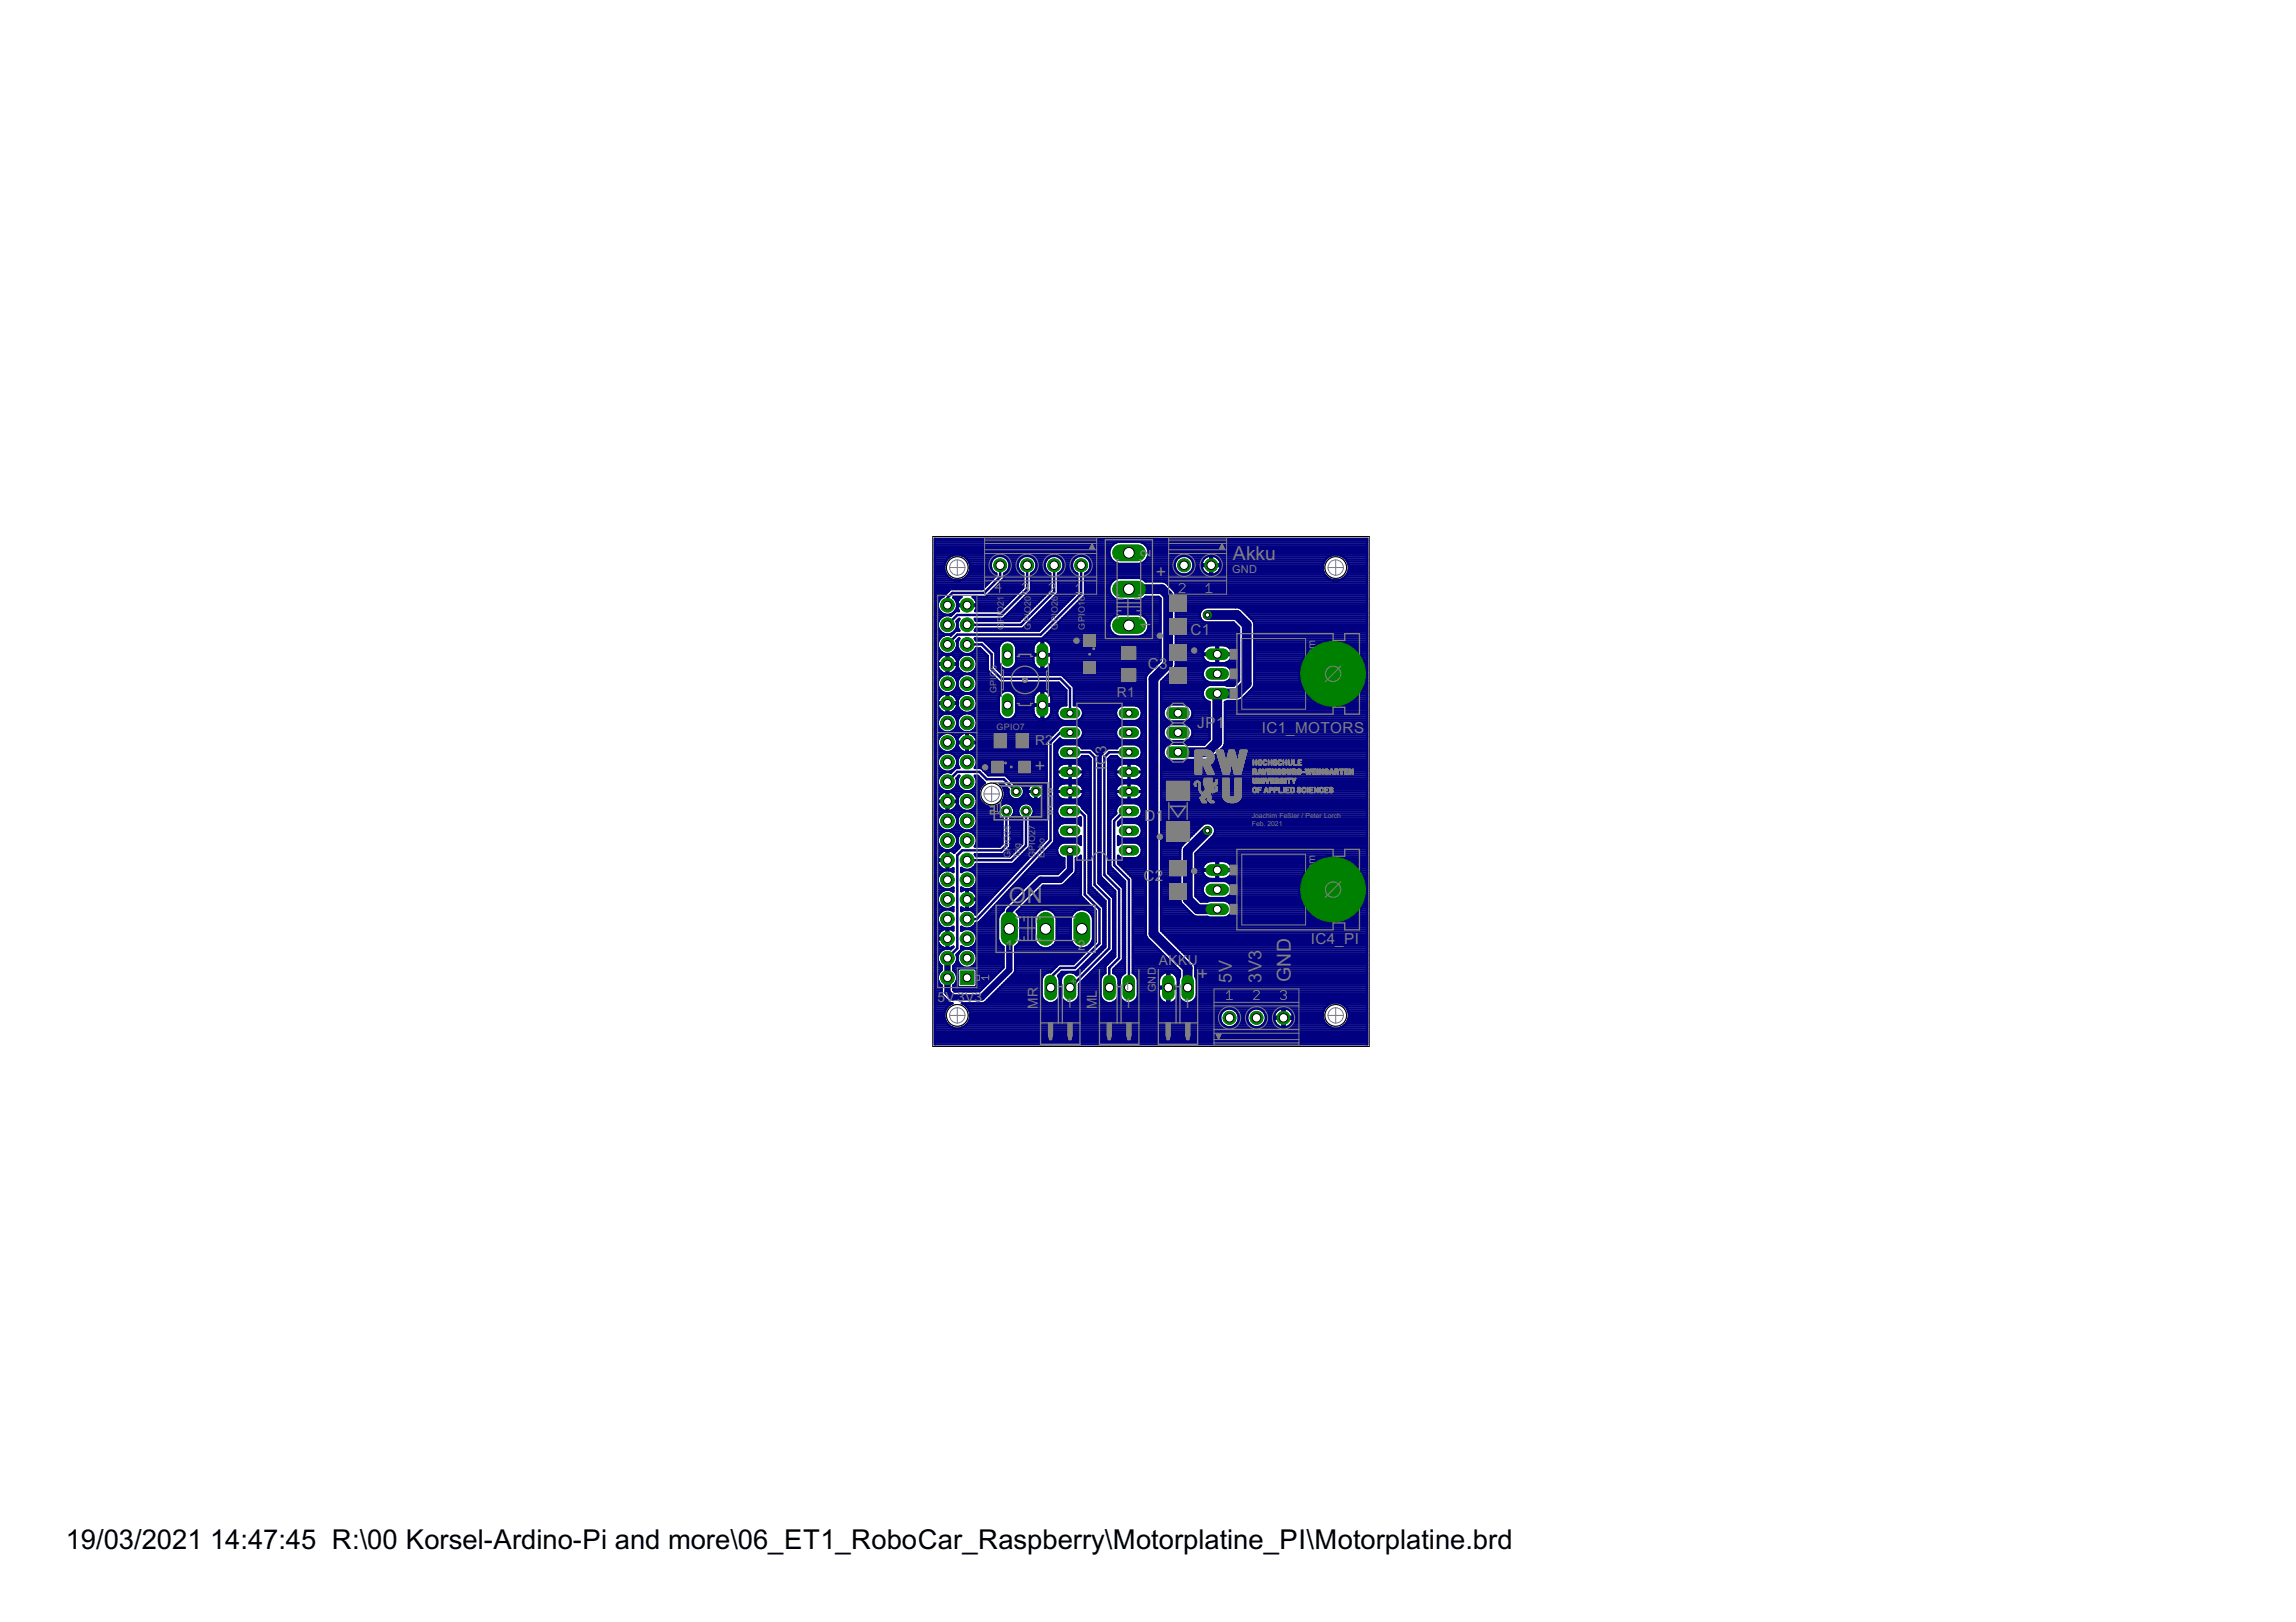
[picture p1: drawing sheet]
<svg xmlns="http://www.w3.org/2000/svg" width="297mm" height="210mm" viewBox="0 0 297 210" stroke-linecap="round" stroke-linejoin="round" font-family="sans-serif">
<defs><g id="words">
<g font-size="4">
<text x="8.5" y="200.4">19/03/2021</text>
<text x="27.2" y="200.4">14:47:45 R:\00 Korsel-Ardino-Pi and more\06_ET1_RoboCar_Raspberry\Motorplatine_PI\Motorplatine.brd</text>
</g>
<text font-size="3.2" fill="#808080" x="130.5" y="116.8">ON</text>
<g font-size="2.8" fill="#808080">
<text x="159.5" y="72.5">Akku</text>
<text x="167" y="125.1" transform="rotate(-90 167 125.1)">N</text>
<text x="167" y="123.2" transform="rotate(-90 167 123.2)">D</text>
<text x="167" y="127.1" transform="rotate(-90 167 127.1)">G</text>
</g>
<g font-size="2.6" fill="#808080">
<text x="149.5" y="74.8">+</text>
<text x="133.9" y="100">+</text>
<text x="159.4" y="125.8" transform="rotate(-90 159.4 125.8)">V</text>
<text x="163.2" y="125.8" transform="rotate(-90 163.2 125.8)">V</text>
<text x="163.2" y="124.2" transform="rotate(-90 163.2 124.2)">3</text>
<text x="154.9" y="126.9">+</text>
<text x="159.4" y="127.2" transform="rotate(-90 159.4 127.2)">5</text>
<text x="163.2" y="127.2" transform="rotate(-90 163.2 127.2)">3</text>
</g>
<g font-size="2.2" fill="#808080">
<text x="154" y="82.1">C1</text>
<text x="148.5" y="86.6">C3</text>
<text x="154.9" y="94.3">JP1</text>
<text x="163.2" y="94.8">IC1_MOTORS</text>
<text x="143.1" y="99.6" transform="rotate(-90 143.1 99.6)">IC3</text>
<text x="148.1" y="106.2">D</text>
<text x="149.5" y="106.2">1</text>
<text x="147.9" y="114">C</text>
<text x="149.4" y="114">2</text>
<text x="169.6" y="122.1">IC4_PI</text>
</g>
<g font-size="2" fill="#808080">
<text x="148.8" y="72" transform="rotate(-90 148.8 72)">2</text>
<text x="148.8" y="81.4" transform="rotate(-90 148.8 81.4)">1</text>
<text x="144.5" y="90.2">R1</text>
<text x="133.9" y="96.4">R2</text>
<text x="130.1" y="123">1</text>
<text x="139.5" y="123">2</text>
<text x="149.9" y="124.9">AKKU</text>
<text x="121.3" y="129.7">5V3V3</text>
<text x="134.3" y="130.6" transform="rotate(-90 134.3 130.6)">M</text>
<text x="134.3" y="129.1" transform="rotate(-90 134.3 129.1)">R</text>
<text x="137.8" y="130.4">1</text>
<text x="141.9" y="130.6" transform="rotate(-90 141.9 130.6)">M</text>
<text x="141.9" y="129.1" transform="rotate(-90 141.9 129.1)">L</text>
<text x="145.4" y="130.4">1</text>
<text x="153.1" y="130.4">1</text>
</g>
<g font-size="1.6" fill="#808080">
<text x="159.4" y="74.2">GND</text>
<text x="170.2" y="88.8" transform="rotate(-90 170.2 88.8)">A15,2mm</text>
<text x="170.2" y="116.7" transform="rotate(-90 170.2 116.7)">A15,2mm</text>
<text x="138.4" y="127.5">+</text>
<text x="145.4" y="128.1">1</text>
<text x="149.5" y="128.4" transform="rotate(-90 149.5 128.4)">G</text>
<text x="149.5" y="127.3" transform="rotate(-90 149.5 127.3)">N</text>
<text x="149.5" y="126.2" transform="rotate(-90 149.5 126.2)">D</text>
</g>
<g font-size="1.3" fill="#808080">
<text x="129.9" y="77.8" transform="rotate(-90 129.9 77.8)">1</text>
<text x="133.4" y="77.8" transform="rotate(-90 133.4 77.8)">0</text>
<text x="136.9" y="77.8" transform="rotate(-90 136.9 77.8)">6</text>
<text x="140.3" y="77.8" transform="rotate(-90 140.3 77.8)">6</text>
<text x="129.9" y="81.5" transform="rotate(-90 129.9 81.5)">G</text>
<text x="129.9" y="80.5" transform="rotate(-90 129.9 80.5)">P</text>
<text x="129.9" y="79.7" transform="rotate(-90 129.9 79.7)">IO2</text>
<text x="133.4" y="81.5" transform="rotate(-90 133.4 81.5)">G</text>
<text x="133.4" y="80.5" transform="rotate(-90 133.4 80.5)">PIO</text>
<text x="133.4" y="78.5" transform="rotate(-90 133.4 78.5)">2</text>
<text x="136.9" y="81.5" transform="rotate(-90 136.9 81.5)">G</text>
<text x="136.9" y="80.5" transform="rotate(-90 136.9 80.5)">PIO</text>
<text x="136.9" y="78.5" transform="rotate(-90 136.9 78.5)">2</text>
<text x="140.3" y="81.5" transform="rotate(-90 140.3 81.5)">G</text>
<text x="140.3" y="80.5" transform="rotate(-90 140.3 80.5)">P</text>
<text x="140.3" y="79.7" transform="rotate(-90 140.3 79.7)">I</text>
<text x="140.3" y="79.4" transform="rotate(-90 140.3 79.4)">O</text>
<text x="140.3" y="78.5" transform="rotate(-90 140.3 78.5)">1</text>
<text x="128.9" y="89.7" transform="rotate(-90 128.9 89.7)">G</text>
<text x="128.9" y="88.8" transform="rotate(-90 128.9 88.8)">P</text>
<text x="128.9" y="88" transform="rotate(-90 128.9 88)">I</text>
<text x="128.9" y="87.6" transform="rotate(-90 128.9 87.6)">O5</text>
<text x="128.9" y="94.5">GPIO7</text>
<text x="133.9" y="107.4" transform="rotate(-90 133.9 107.4)">7</text>
<text x="130.7" y="111" transform="rotate(-90 130.7 111)">GPIO25</text>
<text x="132" y="111" transform="rotate(-90 132 111)">Trig</text>
<text x="133.9" y="111" transform="rotate(-90 133.9 111)">GPIO</text>
<text x="133.9" y="108" transform="rotate(-90 133.9 108)">2</text>
<text x="135.1" y="111" transform="rotate(-90 135.1 111)">E</text>
<text x="135.1" y="110.3" transform="rotate(-90 135.1 110.3)">cho</text>
</g>
<g font-size="1" fill="#808080">
<text x="161.9" y="105.9">Joachim Feßler / Peter Lorch</text>
<text x="161.9" y="106.9">Feb. 2021</text>
</g>
</g></defs>
<g fill="#000080" stroke="#000080" stroke-width=".13">
<circle cx="172.5" cy="115.1" r="4.2"/>
<circle cx="172.5" cy="87.2" r="4.2"/>
</g>
<g fill="none" stroke="#000080" stroke-width=".32">
<path d="M120.9 69.7h56v65.4h-56zM120.9 76.8h1.5M120.9 74.3h1.5M120.9 75.1h7.3M120.9 79.8h1.1M120.9 79.5h1.3M120.9 79.2h.8M120.9 79h.6M120.9 78.7h.5M120.9 78.4h.4M120.9 78.1h.4M120.9 77.9h.5"/>
<path d="M120.9 77.6h.6M120.9 77.3h.9M120.9 77h1.3M120.9 76.5h1.8M120.9 75.9h6.5M120.9 75.7h6.8M120.9 75.4h7.1M120.9 74.9h2M120.9 74.6h1.7M120.9 74h1.4M120.9 73.8h1.3M120.9 73.5h1.3"/>
<path d="M120.9 73.2h1.3M120.9 72.9h1.3M120.9 72.7h1.4M120.9 72.4h1.6M120.9 72.1h1.9M120.9 71.9h2.4M120.9 71.6h22.6M120.9 71.3h22.6M120.9 71h22.7M120.9 70.8h22.8M120.9 70.5h23.1M120.9 70.2h23.5"/>
<path d="M120.9 70h56M122.2 73.8a1.71 1.71 0 0 1 1.6-2.1 1.71 1.71 0 0 1 1.7 2.1M122.2 73.8l.2 .6 .5 .5 .6 .2M123 79.5h.2M123 76.2l-.9 1a1.26 1.26 0 0 0-.6 1.8 1.26 1.26 0 0 0 1.9 .2 1.26 1.26 0 0 0-.1-1.9M123.3 77.3l.1-.1h1l-.4 .4-.2 .6h1.2v.2h-1.2l.3 .7h-.5l-.6 .6a1.27 1.27 0 0 0-1.6 .8 1.27 1.27 0 0 0 .9 1.6 1.27 1.27 0 0 0 1.5-1M123.3 79.4h.1M123.3 77.3h1M123.4 79.2h.1M123.6 77.6h.4M123.7 79h.3M123.7 77.9h.2"/>
<path d="M123.8 78.7h.1M123.8 78.4h1.2M123.8 78.1h.1M124.4 71.9h19.1M124.8 74.9l-.6 .2M124.8 74.9h3.7M124.9 72.1h3.8M125.1 74.6h3.7M125.2 72.4h3.2M125.2 78.4h4.8M125.3 74.3h3.6M125.3 72.7h3"/>
<path d="M125.4 74h3.2M125.5 72.9h2.7M125.5 73.8l-.2 .6-.5 .5M125.5 73.8h2.8M125.5 73.5h2.7M125.5 73.2h2.7M125.9 77.3h5.2M126.2 77.6h4.6M126.2 79h3.3M126.3 77.9h4.3M126.4 78.7h3.4M126.4 78.1h3.9"/>
<path d="M126.4 78.2h-1.2v.2h1.2M126.4 78.2h.1M126.4 78.4h.1M127.7 77h3.7M128 76.8h3.7M128.3 76.5h3.6M128.6 76.2h3.6M128.7 72.1l.4-.2h.5l.5 .2M128.7 72.1a1.21 1.21 0 0 0 .2 2.1v.3l-1.8 1.7h-6.2M128.8 75.9h3.6M129.1 75.7h3.3M129.4 75.4h3"/>
<path d="M129.4 73.2v1.5l-2.1 2h-4.1l-.6 .7v.9M129.6 75.1h2.8M129.9 74.9l-2.3 2.3h-1.8l.4 .4 .2 .6M129.9 74.3h2.5M129.9 74.9h2.5M129.9 74.6h2.5M130.1 72.1a1.2 1.2 0 0 1-.2 2.1v.7M130.1 72.1h2.1M130.2 74h1.9M130.3 72.4h1.6M130.4 79.5h2.3M130.4 73.8h1.4"/>
<path d="M130.5 72.7h1.3M130.5 73.5h1.2M130.6 73.2h1.1M130.6 72.9h1.1M130.6 79.2h2.4M130.9 79h2.4M131.2 78.7h2.4M131.5 78.4h2.3M131.7 78.1h2.4M132 77.9h2.4M132.3 77.6h2.3M132.5 79.8h-2.4"/>
<path d="M132.5 77.3h2.4M132.8 77h2.4M132.9 73.2v3.1l-3.3 3.3h-5.8l-1.2 1.3M133.1 76.8h2.4M133.4 76.5h2.3M133.4 76.2h2.5M133.4 74.3h2.5M133.4 75.1h2.5M133.4 75.9h2.5M133.4 75.7h2.5M133.4 75.4h2.5M133.4 74.9h2.5"/>
<path d="M133.4 74.6h2.5M133.6 72.1a1.22 1.22 0 0 0-1.8 .4 1.22 1.22 0 0 0 .6 1.7v1.9l-3.1 3h-3.1l.1-.3 .1-.4M133.6 72.1a1.2 1.2 0 0 1-.2 2.1v2.3l-.3 .3M133.6 72.1h2.1M133.7 74h1.9M133.8 72.4h1.6M133.9 79.8h2.4M133.9 73.8h1.4M134 72.7h1.3M134 73.5h1.2M134.1 73.2h1.1M134.1 72.9h1.1"/>
<path d="M134.2 79.5h2.3M134.5 79.2h2.3M134.7 79h2.4M135 78.7h2.4M135.3 78.4h2.3M135.5 78.1h2.4M135.7 72.1l.4-.2h.5l.5 .2M135.7 72.1a1.2 1.2 0 0 0 .2 2.1v2.2l-4 3.9h-5.6l-.2-.2h3.7l3.3-3.3M135.8 77.9h2.4M136.1 77.6h2.4M136.4 77.3h2.3M136.4 73.2v3.4l-4.3 4.3h-7"/>
<path d="M136.6 77h2.4M136.9 76.2h2.5M136.9 76.8h2.4M136.9 74.3h2.5M136.9 75.1h2.5M136.9 76.5h2.5M136.9 75.9h2.5M136.9 75.7h2.5M136.9 75.4h2.5M136.9 74.9h2.5M136.9 74.6h2.5M137.1 72.1a1.2 1.2 0 0 1-.2 2.1v2.6"/>
<path d="M137.1 72.1h2.1M137.2 74h1.9M137.4 72.4h1.5M137.4 73.8h1.4M137.5 72.7h1.3M137.5 73.5h1.2M137.6 73.2h1.1M137.6 72.9h1.1M137.7 79.8h6.4M138 79.5h6.7M138.3 79.2h11.8M138.5 79h11.6"/>
<path d="M138.8 78.7h11.3M139.1 78.4h11M139.2 72.1l.4-.2h.5l.5 .2M139.2 72.1a1.22 1.22 0 0 0 .2 2.1v2.5l-5 4.9h-8.3l.2-.2h6l4.6-4.6M139.3 78.1h10.8M139.6 77.9h10.5M139.9 73.2v3.7l-5.3 5.2h-10.8l-1.2 1.3M139.9 77.6h4.5M140.2 77.3h3.8M140.4 76.2h3.1M140.4 76.8h3.2M140.4 74.3h12.5"/>
<path d="M140.4 75.1h3.6M140.4 77h3.3M140.4 76.5h3.1M140.4 75.9h3.1M140.4 75.7h3.2M140.4 75.4h3.3M140.4 74.9h4.1M140.4 74.6h31.2M140.6 72.1a1.21 1.21 0 0 1-.2 2.1v2.9l-5.5 5.5h-8.8l.2 .3h.9l1.6 1.6v1.9l1 .9h7.6l1.5 1.6v2.4a1.02 1.02 0 0 1 1.1 .4 1.02 1.02 0 0 1 0 1.2M140.6 72.1h3M140.7 74h11.7M140.8 72.4h3"/>
<path d="M140.9 73.8h11.2M141 72.7h3.1M141 73.5h11M141.1 73.2h10.9M141.1 72.9h3.5M143.5 75.9v.6l.2 .5M143.7 77l.4 .5 .6 .2h2.7l.6-.2 .2-.3h1.7l.2 .2v8.1l-1.7 1.8-.2 .3v33.4l.2 .4 4.3 4.3v.6l-.2 .4v2.2a1.21 1.21 0 0 0 1.1 .9 1.21 1.21 0 0 0 1.2-.9v-2.2l-.2-.4v-1.2M143.7 70.7l.4-.4 .6-.2h2.7a1.46 1.46 0 0 1 1.2 1.4 1.46 1.46 0 0 1-1.2 1.5h-2.7a1.47 1.47 0 0 1-1-2.3zM147.4 79.5h2.7M147.5 72.9h4.5M147.6 74.9h24.3M147.7 77.6h2.4"/>
<path d="M147.7 70.2h29.2M148 79.8h2.1M148.1 72.7h4M148.1 75.1h28.8M148.1 77.3h1.9M148.1 70.5h28.8M148.3 72.4h3.9M148.4 70.8h28.5M148.5 72.1h4M148.5 71h28.4M148.6 71.9h23.7M148.6 71.6h28.3"/>
<path d="M148.6 71.3h28.3M150.9 75.4l1.1 1.1M150.9 75.4l-.4-.2h-2.3l-.2-.2-.6-.2h-2.7l-.6 .2-.4 .4-.2 .5M150.9 75.4h26M151.2 75.7h25.7M151.4 75.9h25.5M151.7 76.2h25.2M152 76.5l.1 .4v9.2l-.1 .4-1.8 1.7M152 76.5h24.9M152.1 76.8h24.8M152.1 79.8h3.1M152.1 79.5h3.1"/>
<path d="M152.1 79.2h3.2M152.1 79h3.3M152.1 78.7h3.7M152.1 78.4h24.8M152.1 78.1h24.8M152.1 77.9h24.8M152.1 77.6h24.8M152.1 77.3h24.8M152.1 77h24.8M152.5 72.1l.5-.2h.4l.5 .2M152.5 72.1a1.23 1.23 0 0 0-.2 1.8 1.23 1.23 0 0 0 1.8 0 1.23 1.23 0 0 0-.2-1.8M153.5 74.3h2.7"/>
<path d="M153.9 72.1h2.1M154 74h1.8M154.2 72.4h1.5M154.2 73.8h1.4M154.3 72.7h1.2M154.3 73.5h1.2M154.4 73.2h2.2M154.4 72.9h1M155.2 79.8l.2 .4 .2 .2 .4 .2M155.2 79.8a1.02 1.02 0 0 1 .8-1.2h4.2l.4 .1 1.5 1.6 .2 .4v8l-.2 .3M155.7 72.3l.3-.2 .6-.2v2.5a1.23 1.23 0 0 1-1.2-1.1h2.5a1.28 1.28 0 0 1-1.1 1.1v-2.5a1.28 1.28 0 0 1 1.1 1.1h-2.5zM156.6 74.3h.2"/>
<path d="M156.6 74h.2M156.6 73.8h.2M156.6 73.5h.2M156.6 72.9h.2M156.6 72.7h.2M156.6 72.4h.2M156.6 72.1h.2M156.8 73.2h14.3M157.2 74.3h14.1M157.4 72.1h14.4M157.6 74h13.6M157.7 72.4h13.8"/>
<path d="M157.8 73.8h13.3M157.9 72.7h13.4M157.9 73.5h13.2M157.9 72.9h13.3M160.4 78.7h16.5M160.8 79h16.1M161.1 79.2h15.8M161.3 79.5h15.6M161.6 79.8h15.3M171.1 73.8a1.71 1.71 0 0 1 1.7-2.1 1.71 1.71 0 0 1 1.7 2.1M171.1 73.8l.3 .6 .5 .5 .6 .2M173.4 71.9h3.5"/>
<path d="M173.8 74.9h3.1M173.9 72.1h3M174.1 74.6h2.8M174.1 72.4h2.8M174.3 74.3h2.6M174.3 72.7h2.6M174.4 74h2.5M174.4 72.9h2.5M174.5 73.8l-.3 .6-.4 .5-.7 .2M174.5 73.8h2.4M174.5 73.5h2.4M174.5 73.2h2.4"/>
<path d="M120.9 99.9h1.3M120.9 92.3h3.9M120.9 84.7h1.3M120.9 86h3l-.3 .8-.5 .3M120.9 93.7h.4M120.9 80.6h.4M120.9 99.7h1M120.9 99.4h.7M120.9 99.1h.5M120.9 98.9h.4M120.9 98.6h.4M120.9 98.3h.4"/>
<path d="M120.9 98h.6M120.9 97.8h.8M120.9 97.5h1.1M120.9 97.2h1.2M120.9 97h.8M120.9 96.7h.6M120.9 96.4h.5M120.9 96.1h.4M120.9 95.9h.4M120.9 95.6h.5M120.9 95.3h.7M120.9 95h1"/>
<path d="M120.9 94.8h1.4M120.9 94.5h.9M120.9 94.2h.6M120.9 94h.5M120.9 93.4h.4M120.9 93.1h.5M120.9 92.9h.6M120.9 92.6h.9M120.9 92.1h.9M120.9 91.8h.6M120.9 91.5h.5M120.9 91.2h.4"/>
<path d="M120.9 91h1.6M120.9 90.7h.4M120.9 90.4h.5M120.9 90.1h.7M120.9 89.9h1.1M120.9 89.6h1.1M120.9 89.3h.8M120.9 89h.6M120.9 88.8h.4M120.9 88.5h.4M120.9 88.2h.4M120.9 87.9h.5"/>
<path d="M120.9 87.7h.7M120.9 87.4h1M120.9 87.1h1.2M120.9 86.9h.8M120.9 86.6h.6M120.9 86.3h.4M120.9 85.8h.4M120.9 85.5h.4M120.9 85.2h.6M120.9 84.9h.8M120.9 84.4h.9M120.9 84.1h.7"/>
<path d="M120.9 83.9h.5M120.9 83.6h.4M120.9 83.3h.4M120.9 83h.5M120.9 82.8h.6M120.9 82.5h.8M120.9 82.2h1.3M120.9 82h1.1M120.9 81.7h.7M120.9 81.4h.6M120.9 81.1h.4M120.9 80.9h.4"/>
<path d="M120.9 80.3h.6M120.9 80h.7M121.3 91.1h2.6l-.1 .4M121.3 85.8v.1M121.3 86h.1M121.3 90.9h.1M121.3 91.1h.1M121.3 91.1l.1 .4M121.3 90.7l.4-.7 .8-.3v2.6l-.6-.2-.5-.6M121.3 90.7v.2M121.3 88.2a1.27 1.27 0 0 0 1.3 1.5 1.27 1.27 0 0 0 1.2-1.5M121.3 98.9a1.27 1.27 0 0 1 1.3-1.5 1.27 1.27 0 0 1 1.2 1.5"/>
<path d="M121.3 98.9l.2 .4 .4 .4M121.3 88.2a1.27 1.27 0 0 1 1.3-1 1.27 1.27 0 0 1 1.2 1M121.5 94.3a1.29 1.29 0 0 0 2.1 0M121.7 84.9a1.19 1.19 0 0 0-.4 .9M121.7 84.9l.4-.2 .4-.1v2.6a1.31 1.31 0 0 1-1.2-1.2M121.9 99.7l.4 .2h.5l.5-.2M122.3 92.3a1.26 1.26 0 0 0-.8 2M122.5 84.7h.2M122.5 92.1h.2M122.5 91.8h.2M122.5 91.5h.2M122.5 91.2h.2"/>
<path d="M122.5 90.7h.2M122.5 90.4h.2M122.5 90.1h.2M122.5 89.9h.2M122.5 87.1h.2M122.5 86.9h.2M122.5 86.6h.2M122.5 86.3h.2M122.5 85.8h.2M122.5 85.5h.2M122.5 85.2h.2M122.5 84.9h.2"/>
<path d="M122.7 89.7v2.6l.6-.2 .5-.6M122.7 89.7a1.31 1.31 0 0 1 1.2 1.2h-2.6M122.7 89.7h.1M122.7 91h1.2M122.8 92.3a1.26 1.26 0 0 1 .8 2M122.9 94.8h1.9M122.9 99.9h.2M122.9 84.7h4.7M123 82.2h.1M123 82.2a1.26 1.26 0 0 0-1.7 1.1 1.26 1.26 0 0 0 1.4 1.4 1.26 1.26 0 0 0 1-1.7l.4-.4a1.25 1.25 0 0 0 .4 1.9 1.25 1.25 0 0 0 1.8-.6h.5l1 1v1.9l1.5 1.5h7.7l.9 1M123.1 97.2h1.4M123.1 87.1h1.7"/>
<path d="M123.1 97.5h1.5M123.1 89.6h1.5M123.2 89.9h1.4M123.2 82h.1M123.3 99.7h.1M123.3 87.4h1.1M123.3 95h1M123.3 84.4h1.1M123.4 92.1h1M123.4 94.5h.9M123.4 92.6h.9M123.4 84.9a1.19 1.19 0 0 1 .5 .9h-2.6"/>
<path d="M123.4 84.9l-.7-.3v2.6l.4-.1M123.4 84.9h.9M123.5 97h.7M123.5 97.8h.7M123.5 89.3h.7M123.5 86.9h.8M123.5 81.7h.1M123.5 90.1h.7M123.5 99.4h.1M123.5 87.7h.6M123.6 95.3h.5M123.6 84.1h.5"/>
<path d="M123.6 91.8h.5M123.6 94.2h.5M123.6 92.9h.5M123.7 85.2h.4M123.7 98h.3M123.7 96.7h.3M123.7 89h.3M123.7 99.1h.3M123.7 87.9h.3M123.7 86.6h.3M123.7 81.4h.3M123.7 95.6h.2"/>
<path d="M123.7 90.4h.3M123.7 83.9h.3M123.8 94h.1M123.8 93.1h.1M123.8 96.4h.1M123.8 91.5h.2M123.8 83h.1M123.8 80.6h.1M123.8 98.3h.1M123.8 88.8h.1M123.8 86.3h.1M123.8 85.5h.2"/>
<path d="M123.8 81.1h.1M123.8 81.1l-.1-.7 .4-.3-.2 .5v.5M123.8 98.9l-.2 .4-.3 .4M123.8 93.7h.1M123.8 98.9h.1M123.8 98.6h.1M123.8 96.1h1.2M123.8 95.9h.1M123.8 93.4h.1M123.8 90.7h.1M123.8 88.5h.1M123.8 88.2h.1"/>
<path d="M123.8 83.6h.1M123.8 83.3h.1M123.8 80.9h.1M123.8 91.2h.1M123.8 80.3h.2M123.9 98.9l.2 .5h-.5l-.6 .6a1.26 1.26 0 0 0-1.4 .4 1.26 1.26 0 0 0-.1 1.5M123.9 81.1l.2 .5h-.5l-.6 .6M123.9 88.2a1.27 1.27 0 0 0 1.2 1.5 1.27 1.27 0 0 0 1.3-1.5M123.9 91.2a1.27 1.27 0 0 1 1.2-1.5 1.27 1.27 0 0 1 1.3 1.5M123.9 98.9a1.27 1.27 0 0 1 1.2-1.5 1.27 1.27 0 0 1 1.3 1.5M123.9 91.2a1.27 1.27 0 0 0 1.2 1.1 1.27 1.27 0 0 0 1.3-1.1M123.9 88.2a1.27 1.27 0 0 1 1.2-1 1.27 1.27 0 0 1 1.3 1"/>
<path d="M123.9 85.8h.1M123.9 95.6l.5-.6 .6-.2v2.6a1.31 1.31 0 0 1-1.2-1.2h2.6M123.9 95.6l-.1 .4h2.6M123.9 82.8h.1M124.1 85.2a1.27 1.27 0 0 0 1 2 1.27 1.27 0 0 0 1.1-2M124.1 94.3a1.29 1.29 0 0 0 2.1 0M124.9 84.7l-.5 .2-.3 .3M125 97.2h.2M125 97h.2M125 96.7h.2M125 96.4h.2M125 95.9h.2"/>
<path d="M125 95.6h.2M125 95.3h.2M125 95h.2M125.1 83.4h1.9l1.3 1.3v1.9l1.3 1.2h7.6l1.2 1.3v3.2M125.2 94.8v2.6M125.2 96.1h10.2M125.2 94.8l.6 .2 .5 .6M125.4 92.3a1.26 1.26 0 0 1 .8 2M125.4 84.7l.4 .2 .4 .3M125.4 94.8h11.1M125.5 87.1h2.6M125.6 89.9h3.8"/>
<path d="M125.7 97.5h9.7M125.7 89.6h3.9M125.7 97.2h9.7M125.8 87.4h2.6M125.8 92.1h3.4M125.9 84.4h1.4M125.9 95h10.3M125.9 84.9h1.9M125.9 94.5h10.9M125.9 92.6h3.5M125.9 86.9h2M126 90.1h3.3"/>
<path d="M126 97.8h9.4M126 89.3h11.9M126.1 97h9.3M126.1 87.7h2.6M126.1 91.8h3.1M126.1 84.1h.9M126.2 95.3h9.8M126.2 94.2h10.7M126.2 92.9h3.4M126.2 85.2h1.6M126.2 86.6h1.6M126.2 82.8h23.9"/>
<path d="M126.2 98h9.2M126.2 90.4h3M126.2 89h11.5M126.2 99.1h9.2M126.2 87.9h2.7M126.2 81.4h8.4M126.2 80.3h5.7M126.3 96.7h9.1M126.3 91.5h2.9M126.3 94h10.9M126.3 93.1h8.3M126.3 85.5h1.5"/>
<path d="M126.3 86.3h1.5M126.3 95.6l.1 .4M126.3 95.6h9.4M126.3 90.7h2.9M126.3 98.3h9.1M126.3 88.8h11.1M126.4 98.9l-.3 .5h.8l1 .9h2.2l1.1 1.2a1.02 1.02 0 0 1 1.3 .9 1.02 1.02 0 0 1-1.2 1.1 1.02 1.02 0 0 1-.8-1.3l-.8-.9h-.4l.4 .5 .3 .6M126.4 86h1.4M126.4 93.7h21.8M126.4 98.9h9M126.4 98.6h9M126.4 96.4h9"/>
<path d="M126.4 93.4h21.8M126.4 91.2h2.8M126.4 91h2.8M126.4 88.5h10.7M126.4 88.2h2.8M126.4 85.8h1.4M126.4 95.9h9M126.4 96h.1M126.4 96.2h.1M126.4 96.2a1.31 1.31 0 0 1-1.2 1.2M126.9 99.4h8.5M127.2 99.7h.1"/>
<path d="M127.2 99.7h8.2M127.4 83h2.3M127.5 99.9h7.9M127.7 83.3h1.7M127.9 83.6h1.4M128.2 83.9h1M128.5 84.1h.7M128.8 84.4h.4M128.8 84.7h.4M128.8 86h.5M128.8 86.3h.8M128.8 85.8h.4"/>
<path d="M128.8 85.5h.4M128.8 85.2h.4M128.8 84.9h.4M129 86.6h1M129.3 92.3h-4.4a1.26 1.26 0 0 0-.8 2M129.3 86.9h19.5M129.4 89.9l-.2 .4v1.9a1.15 1.15 0 0 0 1.1 .9 1.15 1.15 0 0 0 1.2-.9v-1.9l-.2-.4M129.4 89.9a1.14 1.14 0 0 1 1.9 0M129.6 87.1h18.9M129.7 83l-.3 .4-.2 .4v1.9a1.15 1.15 0 0 0 1.1 .9 1.15 1.15 0 0 0 1.2-.9v-1.9l-.2-.4-.3-.4M129.7 83l.4-.1h.5l.4 .1M129.8 80h2.4"/>
<path d="M130.6 86.6h3.8M131 83h3.2M131 89.6h3.1M131.1 92.9h3M131.1 86.3h2.9M131.3 83.3h2.6M131.3 92.6h2.6M131.3 89.9h2.6M131.3 86h2.5M131.4 83.6h2.4M131.4 90.1h2.4M131.4 92.3h2.3"/>
<path d="M131.4 85.8h2.3M131.5 84.7h3.2M131.5 92.1h2.2M131.5 91.8h2.2M131.5 91.5h2.2M131.5 91.2h3.2M131.5 91h2.2M131.5 90.7h2.2M131.5 90.4h2.2M131.5 85.5h2.2M131.5 85.2h2.2M131.5 84.9h2.2"/>
<path d="M131.5 84.4h2.2M131.5 84.1h2.2M131.5 83.9h2.2M132.5 81.1h2.4M132.8 80.9h2.4M133.1 80.6h2.3M133.3 80.3h2.4M133.6 80h2.4M133.7 85.8v-1h2.3v1M133.7 85.8l.3 .5 .4 .3M134.1 89.6l-.2 .3a1.69 1.69 0 0 0-.2 1.2h2.3a1.69 1.69 0 0 0-.2-1.2l-.2-.3M134.1 89.6l.6-.3v3.9l-.5-.2-.3-.4"/>
<path d="M134.4 86.6l.3 .1v-3.9a1.2 1.2 0 0 0-1 1.1v.7h2.3a1.69 1.69 0 0 0-.2-1.2l-.3-.4-.5-.2v3.9l.3-.1M134.7 92.3h.3M134.7 86h.3M134.7 93.1h.3M134.7 92.9h.3M134.7 92.6h.3M134.7 92.1h.3M134.7 91.8h.3M134.7 91.5h.3M134.7 91h.3M134.7 90.7h.3M134.7 90.4h.3"/>
<path d="M134.7 90.1h.3M134.7 89.9h.3M134.7 89.6h.3M134.7 86.6h.3M134.7 86.3h.3M134.7 85.8h.3M134.7 85.5h.3M134.7 85.2h.3M134.7 84.9h.3M134.7 84.4h.3M134.7 84.1h.3M134.7 83.9h.3"/>
<path d="M134.7 83.6h.3M134.7 83.3h.3M134.7 83h.3M135 84.7h15.1M135 91.2h2.9M135 82.5h15.1M135.1 93.1h2.1M135.3 82.2h9M135.3 86.6h13.8M135.4 95.9v12.7l-9.2 9.8-.4-.5-.4-.2M135.5 82h8.4M135.6 83h14.5"/>
<path d="M135.6 89.6l-.6-.3v3.9a1.2 1.2 0 0 0 1-1.1v-.8h-2.3a1.69 1.69 0 0 0 .2 1.3M135.6 89.6h2.3M135.7 92.9h1.2M135.7 86.3h13.7M135.8 81.7h7.9M135.8 83.3h14.3M135.8 89.9h2.1M135.9 92.6h.9M135.9 86h13.7M136 83.6h14.1M136 92.3h.8M136 90.1h1.9"/>
<path d="M136 85.8l-.3 .5-.4 .3M136 85.8h13.9M136 92.1h.8M136 91.8h.9M136 91.5h1.1M136 91h1.9M136 90.7h1.9M136 90.4h1.9M136 85.5h14.1M136 85.2h14.1M136 84.9h14.1M136 84.4h14.1"/>
<path d="M136 84.1h14.1M136 83.9h14.1M136.1 81.4h7.5M136.3 81.1h7.2M136.4 99.9h4.7M136.4 99.7h.3M136.4 99.4h.4M136.4 99.1h.6M136.4 98.9h1.1M136.4 98.6h4.7M136.4 98.3h1.1M136.4 98h.6"/>
<path d="M136.4 97.8h.5M136.4 97.5h.4M136.4 97.2h.4M136.4 97h.4M136.4 96.7h.6M136.4 96.4h1M136.6 96.1h11.6M136.6 80.9h6.9M136.7 99.9a1.05 1.05 0 0 0 1 1.1h.7v-2.2a1.69 1.69 0 0 0-1.2 .2l-.3 .3-.2 .5h3.5a1.05 1.05 0 0 0-1-1h-.7v2.2a1.81 1.81 0 0 0 1.2-.2l.3-.3 .2-.6M136.8 95.9h11.4M136.9 80.6h6.7M136.9 92.9l.3 .2"/>
<path d="M136.9 94.2l-.1 .2-1.4 1.5M137.1 95.6l-.7 .7v12.7l-9.5 10.1-.3 .3h-.4a1.23 1.23 0 0 1-1.8 .5v.6a1.27 1.27 0 0 1 1.7 .1 1.27 1.27 0 0 1 0 1.7 1.27 1.27 0 0 1-1.7 .2v.4l-.7 .6 .1 .7M137.1 95.6h.1M137.2 80.3h6.5M137.2 93.1l.4 .2h1.7l.4-.2M137.2 94l.4-.2h1.7l.4 .2M137.2 94l-.3 .2M137.4 80h6.4M137.5 87.4h10.8M137.7 87.7h10.5M137.9 89.3v2a1.02 1.02 0 0 0-1 .4 1.02 1.02 0 0 0 0 1.2M138 87.9h10.2"/>
<path d="M138.3 88.2h9.9M138.4 99.7h.1M138.4 99.4h.1M138.4 99.1h.1M138.4 98.9h.1M138.4 97.3h2.6l.6 .7v16.5l1.9 1.9v6.3l-5.1 5.1M138.4 94.8h-1.2l-1.3 1.3v12.7l-9.5 10.1h-1.3M138.6 88.5h9.6M138.8 88.8h9.4M138.9 91.2h9.3M138.9 91h9.3M138.9 90.7h9.3"/>
<path d="M138.9 90.4h9.3M138.9 90.1h9.3M138.9 89.9h9.3M138.9 89.6h9.3M138.9 89.3h9.3M138.9 89h9.3M139.4 98.9h1.7M139.4 98.3h1.7M139.5 96.4h5.5M139.7 94l.3 .2M139.7 94h5.1M139.7 93.1h5.1"/>
<path d="M139.8 95.6h4.9M139.8 91.5h4.9M139.8 99.1h1.3M139.8 98h1.1M139.9 96.7h4.7M140 92.9l-.3 .2M140 94.2l.1 .4v.4M140 94.2h4.5M140 92.9h4.5M140 95.3h4.5M140 91.8h4.5M140.1 99.4h1"/>
<path d="M140.1 94.5h4.3M140.1 92.6h4.3M140.1 95h4.3M140.1 92.1h4.3M140.1 92.3h4.3M140.1 95l-.1 .4-.3 .3-.4 .1h-1.7l-.5-.2M140.1 94.8h4.3M140.1 99.7h1M141.3 97h1.9M141.6 97.2h1.3M141.8 97.5h.8M142.1 97.8v16.5l1.9 1.9v6.7l-4.4 4.5v1.5a1.19 1.19 0 0 1-1.2 .9 1.19 1.19 0 0 1-1.2-.9v-2.2a1.19 1.19 0 0 1 .9-.9 1.19 1.19 0 0 1 1.2 .4l3.7-3.7v-5.9"/>
<path d="M142.1 97.8l-.9-1h-1.2l-.3-.3-.4-.2h-1.7a1.03 1.03 0 0 0-.9 1 1.03 1.03 0 0 0 .9 1.1h1.7l.4-.2 .3-.3h.8l.3 .3v16.5M142.1 99.9h.3M142.1 99.7h.3M142.1 99.4h.3M142.1 99.1h.3M142.1 98.9h.3M142.1 98.6h.3M142.1 98.3h.3M142.1 98h.3M142.1 97.8h.3M142.4 97.8l.9-1h1.2l.3-.3 .4-.2h1.7a1.04 1.04 0 0 1 .8 1 1.04 1.04 0 0 1-.8 1.1h-1.7l-.4-.2-.3-.3h-.8l-.3 .3v14.8l1.9 1.9v9.3l-1.3 1.3v.4l.2 .1 .3 .3 .2 .4v2.2a1.2 1.2 0 0 1-1.2 .9 1.2 1.2 0 0 1-1.1-.9v-2.2l.1-.4 .5-.4v-.8l1.3-1.3v-8.5l-1.9-1.9zM143.4 99.9h4.8"/>
<path d="M143.4 99.7h1M143.4 99.4h1M143.4 99.1h1.2M143.4 98.9h1.7M143.4 98.6h4.8M143.4 98.3h1.7M143.5 98h1.2M143.7 80.1l.4-.4 .6-.2h2.7a1.48 1.48 0 0 1 1.2 1.4 1.48 1.48 0 0 1-1.2 1.5h-2.7a1.48 1.48 0 0 1-1-2.3zM144.3 99.9a1.05 1.05 0 0 0 1 1.1h.7v-2.2a1.31 1.31 0 0 0-1.5 .5l-.2 .5h3.5a1.04 1.04 0 0 0-1-1h-.7v2.2a1.4 1.4 0 0 0 1.5-.5l.2-.6M144.5 92.9a1.04 1.04 0 0 1 .7-1.6h1.7a1.02 1.02 0 0 1 .7 1.6M144.5 94.2a1.04 1.04 0 0 0 .7 1.6h1.7l.4-.1 .3-.3 .1-.4M144.5 92.9l.3 .2"/>
<path d="M144.8 93.1l.4 .2h1.7l.4-.2M144.8 94l.4-.2h1.7l.4 .2M144.8 94l-.3 .2M146 99.7h.1M146 99.4h.1M146 99.1h.1M146 98.9h.1M146 97.3h-2.5l-.6 .7v15.2l1.9 1.9v8.9l-1.3 1.3v2.5M147 98.9h1.2M147 98.3h1.2M147.1 96.4h1.1M147.3 94l.3 .2"/>
<path d="M147.3 94h.9M147.3 93.1h.9M147.4 95.6h.8M147.4 91.5h.8M147.5 99.1h.7M147.5 98h.7M147.5 96.7h.7M147.6 94.2l.1 .4v.4M147.6 92.9l-.3 .2M147.6 94.2h.6M147.6 92.9h.6M147.6 91.8h.6"/>
<path d="M147.6 95.3h.6M147.6 97.8h.6M147.7 99.4h.5M147.7 97h.5M147.7 94.5h.5M147.7 92.6h.5M147.7 92.3h.5M147.7 97.5h.5M147.7 97.2h.5M147.7 95h.5M147.7 94.8h.5M147.7 92.1h.5"/>
<path d="M147.8 99.7h.4M147.8 82.2h2.3M148.2 82h1.9M148.3 80h1.8M148.4 81.7h1.7M148.5 80.3h1.6M148.5 81.4h1.6M148.6 80.6h1.5M148.6 81.1h1.5M148.6 80.9h1.5M150.2 88.2v32.2M150.2 99.9h26.7"/>
<path d="M150.2 92.3h.3M150.2 93.7h6.3M150.2 99.7h26.7M150.2 99.4h26.7M150.2 99.1h26.7M150.2 98.9h26.7M150.2 98.6h26.7M150.2 98.3h.8M150.2 98h.5M150.2 97.8h.4M150.2 97.5h.3M150.2 97.2h.3"/>
<path d="M150.2 97h.4M150.2 96.7h.5M150.2 96.4h.8M150.2 96.1h5.8M150.2 95.9h1.1M150.2 95.6h.6M150.2 95.3h.4M150.2 95h.3M150.2 94.8h.3M150.2 94.5h.4M150.2 94.2h.5M150.2 94h.7"/>
<path d="M150.2 93.4h6.3M150.2 93.1h.7M150.2 92.9h.5M150.2 92.6h.4M150.2 92.1h.3M150.2 91.8h.4M150.2 91.5h.6M150.2 91.2h1.1M150.2 91h6.3M150.2 90.7h5.9M150.2 90.4h5.6M150.2 90.1h5.5"/>
<path d="M150.2 89.9h5.4M150.2 89.6h5.4M150.2 89.3h5.5M150.2 89h5.6M150.2 88.8h5.9M150.2 88.5h9.7M150.2 88.2h6.1M150.5 95l.2 .4 .3 .4 .4 .1h2l.4-.1 .3-.4 .2-.4M150.5 92.1a1.13 1.13 0 0 0 .9 1.3h2a1.14 1.14 0 0 0 .9-1.3M150.5 92.1l.2-.4 .3-.4 .4-.1h2l.4 .1 .3 .4 .2 .4M150.5 87.9h5.4M150.8 87.7h4.9"/>
<path d="M151.1 87.4h4.5M151.3 87.1h4.3M151.4 93.7a1.13 1.13 0 0 0-.9 1.3M151.6 86.9h4.1M151.9 86.6h3.9M152 86.3h4M152.1 80.6h7.5l.7 .7v6.8l-.7 .7h-.8l-.3-.2h-2a1.13 1.13 0 0 0-.9 .9 1.13 1.13 0 0 0 .5 1.2M152.1 84.7h5.3M152.1 86h8.2M152.1 85.8h4.2M152.1 85.5h3.8M152.1 85.2h3.6"/>
<path d="M152.1 84.9h3.5M152.1 84.4h3.5M152.1 84.1h3.6M152.1 83.9h3.8M152.1 83.6h4.2M152.1 83.3h8.2M152.1 83h8.2M152.1 82.8h8.2M152.1 82.5h8.2M152.1 82.2h8.2M152.1 82h8.2M152.1 81.7h8.2"/>
<path d="M152.1 81.4h8.2M152.1 81.1h8.1M152.1 80.9h7.8M152.1 80.3h3.4M152.1 80h3.2M153.4 93.7a1.14 1.14 0 0 1 .9 1.3M153.5 95.9h2.8M153.5 91.2h3M153.9 94h2.6M153.9 93.1h2.6M154 95.6h2.5M154 91.5h2.5"/>
<path d="M154.1 94.2h2.4M154.1 92.9h2.4M154.2 95.3h2.3M154.2 91.8h2.3M154.2 94.5h2.3M154.2 92.6h2.3M154.3 92.3h2.2M154.3 95h2.2M154.3 94.8h2.2M154.3 92.1h2.2M155.6 84.9v-.1h3.8v.1M155.6 84.9a1.17 1.17 0 0 0 1 .9h.8v-2.3a1.69 1.69 0 0 0-1.3 .2l-.4 .4-.1 .5h3.8a1.16 1.16 0 0 0-1.1-1.1h-.7v2.3a1.69 1.69 0 0 0 1.3-.1l.2-.3 .3-.5"/>
<path d="M155.8 86.6a1.15 1.15 0 0 0 .7 1.7h2a1.14 1.14 0 0 0 .7-1.7M155.8 86.6l.3-.3 .4-.2h2l.4 .2 .3 .3M156.1 90.7l.4 .1v4.9l-.7 .7-4.4-.2-.4 .2M156.5 98.3h20.4M156.9 98h20M157.2 97.8h19.7M157.4 85.8h.2M157.4 85.5h.2M157.4 85.2h.2M157.4 84.9h.2M157.4 84.4h.2M157.4 84.1h.2"/>
<path d="M157.4 83.9h.2M157.4 83.6h.2M157.5 97.5h19.4M157.6 84.7h2.7M157.7 97.2h19.2M158 97h18.9M158.3 96.7h18.6M158.4 96.4h18.5M158.5 92.3h18.4M158.5 93.7h18.4M158.5 96.1h18.4M158.5 95.9h18.4"/>
<path d="M158.5 95.6h18.4M158.5 95.3h18.4M158.5 95h18.4M158.5 94.8h18.4M158.5 94.5h18.4M158.5 94.2h18.4M158.5 94h18.4M158.5 93.4h18.4M158.5 93.1h18.4M158.5 92.9h18.4M158.5 92.6h18.4M158.5 92.1h18.4"/>
<path d="M158.5 91.8h18.4M158.5 91.5h13.2M158.5 91.2h12.3M158.5 91h11.8M158.6 85.8h1.7M158.7 88.2h1.4M158.7 83.6h1.6M158.9 86.3h1.4M159.1 87.9h1.2M159.1 85.5h1.2M159.1 83.9h1.2M159.2 86.6h1.1"/>
<path d="M159.3 87.7h1M159.3 85.2h1M159.3 84.1h1M159.3 86.9h1M159.4 87.4h.9M159.4 87.1h.9M159.4 84.9h.9M159.4 84.4h.9M160.3 90.7h9.5M160.7 90.4h8.8M161 90.1h8.2M161.3 89.9h7.7"/>
<path d="M161.6 89.6h7.2M161.8 89.3h6.9M161.9 80h15M162.1 89l-1.5 1.6-.4 .1h-1.4l-.3 .1v5.5l-.2 .3-1.5 1.6-.4 .1h-2.7l-.3 .2h-2a1.13 1.13 0 0 1-.9-.9 1.13 1.13 0 0 1 .5-1.2M162.1 89h6.4M162.1 80.3h14.8M162.2 80.6h14.7M162.2 88.8h6.2M162.3 84.7h6.6M162.3 86h6M162.3 88.5h6M162.3 88.2h5.9"/>
<path d="M162.3 87.9h5.9M162.3 87.7h5.8M162.3 87.4h5.8M162.3 87.1h5.8M162.3 86.9h5.8M162.3 86.6h5.8M162.3 86.3h5.9M162.3 85.8h6M162.3 85.5h6.1M162.3 85.2h6.3M162.3 84.9h6.4M162.3 84.4h6.8"/>
<path d="M162.3 84.1h7.1M162.3 83.9h7.4M162.3 83.6h7.7M162.3 83.3h8.2M162.3 83h8.9M162.3 82.8h14.6M162.3 82.5h14.6M162.3 82.2h14.6M162.3 82h14.6M162.3 81.7h14.6M162.3 81.4h14.6M162.3 81.1h14.6"/>
<path d="M162.3 80.9h14.6M169.8 90.7a4.4 4.4 0 0 1-.6-6.4 4.4 4.4 0 0 1 6.5 0 4.4 4.4 0 0 1-.6 6.4M169.8 90.7a4.4 4.4 0 0 0 5.3 0M173.2 91.5h3.7M173.7 83h3.2M174.2 91.2h2.7M174.4 83.3h2.5M174.6 91h2.3M174.9 83.6h2M175.1 90.7h1.8M175.3 83.9h1.6M175.4 90.4h1.5"/>
<path d="M175.5 84.1h1.4M175.7 90.1h1.2M175.8 84.4h1.1M175.9 89.9h1M176 84.7h.9M176.1 89.6h.8M176.2 84.9h.7M176.3 89.3h.6M176.3 85.2h.6M176.4 89h.5M176.5 85.5h.4M176.5 88.8h.4"/>
<path d="M176.6 85.8h.3M176.6 88.5h.3M176.6 86h.3M176.7 88.2h.2M176.7 86.3h.2M176.7 87.9h.2M176.8 86.6h.1M176.8 87.7h.1M176.8 87.4h.1M176.8 87.1h.1M176.8 86.9h.1M120.9 106.5h.4"/>
<path d="M120.9 102.4h5.7M120.9 103.5h.4M120.9 110h1.4M120.9 101.3h.4M120.9 112.5h1.2M120.9 111.4h.4M120.9 117.7h2.4M120.9 119.9h.9M120.9 119.6h.6M120.9 119.3h.5M120.9 119.1h.4M120.9 118.8h.4"/>
<path d="M120.9 118.5h.5M120.9 118.2h.6M120.9 118h.9M120.9 117.4h.9M120.9 117.1h.7M120.9 116.9h.5M120.9 116.6h.4M120.9 116.3h.4M120.9 116.1h.5M120.9 115.8h.6M120.9 115.5h.8M120.9 115.2h1.2"/>
<path d="M120.9 115h1.1M120.9 114.7h.7M120.9 114.4h.6M120.9 114.2h.4M120.9 113.9h.4M120.9 113.6h.4M120.9 113.3h.6M120.9 113.1h.7M120.9 112.8h1M120.9 112.2h.8M120.9 112h.6M120.9 111.7h.4"/>
<path d="M120.9 111.1h.4M120.9 110.9h.4M120.9 110.6h.6M120.9 110.3h.8M120.9 109.8h.9M120.9 109.5h.6M120.9 109.2h.5M120.9 109h.4M120.9 108.7h.4M120.9 108.4h.5M120.9 108.1h.6M120.9 107.9h.8"/>
<path d="M120.9 107.6h1.3M120.9 107.3h1M120.9 107.1h.7M120.9 106.8h.6M120.9 106.2h.4M120.9 106h.4M120.9 105.7h.6M120.9 105.4h.7M120.9 105.1h1.1M120.9 104.9h1.1M120.9 104.6h.7M120.9 104.3h.5"/>
<path d="M120.9 104.1h.4M120.9 103.2h.5M120.9 103h.6M120.9 102.7h.9M120.9 102.1h.9M120.9 101.9h.6M120.9 101.6h.5M120.9 101h.4M120.9 100.8h.5M120.9 100.5h.6M120.9 100.2h.9M121.3 111.4h1.4v1.2l.6-.2v.5a1.25 1.25 0 0 0-2 .7"/>
<path d="M121.3 103.6a1.26 1.26 0 0 1 1.2-1.2v2.6a1.26 1.26 0 0 1-1.2-1.2M121.3 103.6h.1M121.3 111.2h.1M121.3 113.6a1.26 1.26 0 0 0 .6 1.3 1.26 1.26 0 0 0 1.4 0v.5a1.26 1.26 0 0 0-1.7 .1 1.26 1.26 0 0 0 0 1.7 1.26 1.26 0 0 0 1.7 .2M121.5 101.9l.4 .3 .4 .2M121.7 110.3l.4-.2 .4-.1v2.6a1.26 1.26 0 0 1-1.2-1.2M121.7 110.3a1.19 1.19 0 0 0-.4 .9M122.3 117.7a1.26 1.26 0 0 0-.9 1.7 1.26 1.26 0 0 0 1.9 .5v.5l-.6-.2M122.5 103.5h.2M122.5 112.5h.2M122.5 111.4h.2M122.5 112.2h.2"/>
<path d="M122.5 112h.2M122.5 111.7h.2M122.5 111.1h.2M122.5 110.9h.2M122.5 110.6h.2M122.5 110.3h.2M122.5 104.9h.2M122.5 104.6h.2M122.5 104.3h.2M122.5 104.1h.2M122.5 103.2h.2M122.5 103h.2"/>
<path d="M122.5 102.7h.2M122.6 101.2l1.2-1.3h2.9l1 .9h2.2l1.6 1.6M122.7 102.4v2.6a1.26 1.26 0 0 0 1.2-1.2h-3M122.7 110v1.2h-1.4M122.7 102.4a1.26 1.26 0 0 1 1.2 1.2h-2.6M122.7 102.4h.1M122.7 110h.2M122.7 110h.1M122.9 110h.9M122.9 110l.5 .3M123 107.6h1.7M123 115.2h.3"/>
<path d="M123.1 112.5h.2M123.1 104.9h1.6M123.1 115h.2M123.2 105.1h1.3M123.2 107.3h1.3M123.2 112.8h.1M123.3 117.4h.1M123.3 117.4v.5l-.5-.2M123.3 109.8h.7M123.4 102.1h.9M123.4 102.7h1M123.4 110.3l.8-.7a1.26 1.26 0 0 1 0-1.7 1.26 1.26 0 0 1 1.7-.1 1.26 1.26 0 0 1 .2 1.7h3.2l.4-.3v-3.3a1.03 1.03 0 0 1-.3-1.6 1.03 1.03 0 0 1 1.6 0 1.03 1.03 0 0 1-.3 1.6v3.7l-.9 1h-3.7l.2 .2h4.3l1.6-1.6v-3.3a1.03 1.03 0 0 1-.3-1.6 1.03 1.03 0 0 1 1.6 0 1.03 1.03 0 0 1-.3 1.6v3.7l-2.2 2.2h-4.7a1.22 1.22 0 0 1-1.9 .5v.6a1.25 1.25 0 0 1 2 .7"/>
<path d="M123.4 110.3h.1M123.4 107.9h.9M123.5 105.4h.7M123.5 104.6h.7M123.5 107.1h.7M123.6 109.5h.5M123.6 101.9l.2-.5-.1-.7 .4-.3a1.23 1.23 0 0 0 0 1.5M123.6 101.9l-.3 .3-.5 .2M123.6 103h.5M123.6 101.9h.5M123.7 108.1h.3M123.7 106.8h.3"/>
<path d="M123.7 105.7h.3M123.7 104.3h.3M123.7 109.2h.3M123.7 101.6h.3M123.8 100.8h.1M123.8 108.4h.1M123.8 103.2h.2M123.8 106.5h.1M123.8 106h.1M123.8 101.3h.1M123.8 109h.1M123.8 108.7h.1"/>
<path d="M123.8 106.2h.1M123.8 104.1h.1M123.8 101h.1M123.8 103.5h.1M124 100.5h.1M124.1 101.9l.3 .3 .5 .2M124.4 112.5h.4M124.4 117.7h2.5M124.4 115.2h.1M124.4 115h.1M124.4 112.8h.1M125 117.4h.2"/>
<path d="M125 117.1h.2M125 116.9h.2M125 116.6h.2M125 116.1h.2M125 115.8h.2M125 115.5h.2M125 115.2h.2M125.2 115.1v2.6M125.2 116.3h2.9M125.2 115.1a1.26 1.26 0 0 1 1.2 1.2M125.5 112.5h6.2M125.5 107.6h4.2"/>
<path d="M125.5 104.9h3.7M125.7 115h3.7M125.7 115.2h3.4M125.7 105.1h3.5M125.7 107.3h4M125.8 112.8h5.6M125.9 102.7h.7M125.9 118h.7M125.9 117.4h1.2M125.9 102.1h.8M125.9 119.9h3.2M125.9 112.2h6.1"/>
<path d="M126 107.9h3.7M126 104.6h3.2M126 114.7h3.7M126 105.4h3.3M126.1 115.5h2.8M126.1 113.1h5.1M126.1 107.1h3.6M126.1 109.5h3.3M126.1 103h.5M126.2 110.6h4.6M126.2 101.9l-.4 .3-.4 .2M126.2 119.6h2.9"/>
<path d="M126.2 118.2h.1M126.2 117.1h1.2M126.2 101.9h.7M126.2 112h6M126.2 108.1h3.5M126.2 104.3h1.5M126.2 100.5h.4M126.2 114.4h3.7M126.2 113.3h4.7M126.2 106.8h3.5M126.2 105.7h3.3M126.3 115.8h2.3"/>
<path d="M126.3 103.2h.4M126.3 109.2h3.3M126.3 101.6h.8M126.3 108.4h3.4M126.3 100.8h.6M126.3 116.9l.1-.4h-1.4v1.2l-.6-.3v.5l.5-.2M126.3 116.9l-.2 .3-.3 .3-.6 .2M126.3 116.9h1.3M126.3 104.1h.9M126.3 106.5h3.4M126.3 114.2h3.9M126.3 106h3.4"/>
<path d="M126.4 113.6a1.26 1.26 0 0 1-.6 1.3 1.26 1.26 0 0 1-1.4 0v.4l.6-.2v1.2h1.4M126.4 103.5h.4M126.4 103.8h.6M126.4 101l.7 .1M126.4 101.3h1M126.4 116.1h2M126.4 113.9h4M126.4 113.6h4.3M126.4 109h3.3M126.4 108.7h3.3M126.4 106.2h3.3M126.4 116.6h1.5"/>
<path d="M126.4 116.3h.1M126.6 102.4a1.71 1.71 0 0 0 1.7 2 1.71 1.71 0 0 0 1.7-2M126.7 119.3h2.4M127 119.1h2.1M127.2 118.8h1.9M127.4 101.3l-.9-.9h-.4a1.23 1.23 0 0 1 .1 1.5M127.4 101.3l-.5 .5-.3 .6M127.5 118.5h1.7M127.7 118.2h1.7M127.8 100.2h7.6M128 118h1.7M128.2 117.7h1.6"/>
<path d="M128.5 117.4h1.5M128.8 117.1h1.5M128.9 104.3h.5M129 116.9h1.5M129.3 116.6h1.5M129.4 104.1h.4M129.5 116.3h1.6M129.5 101.6h.4M129.6 103.8h5.8M129.8 101.9h.4M129.8 116.1h1.6M129.8 103.5h5.6"/>
<path d="M129.9 102.1h.6M129.9 103.2h.9M130 102.4h.5M130 110.3h1.1M130 103h.6M130 102.7h.5M130 115.8h1.6M130.2 105v4.4l-.6 .6h-5.1l-.7 .7v12l-1.2 1.3M130.3 110h1.1M130.3 100.5h5.1M130.3 115.5h1.6M130.5 100.8h4.9"/>
<path d="M130.5 115.2h1.7M130.5 109.8h1.1M130.6 104.1h1.7M130.7 106.5h1.5M130.7 109.5h1.2M130.7 109.2h1.5M130.7 109h1.5M130.7 108.7h1.5M130.7 108.4h1.5M130.7 108.1h1.5M130.7 107.9h1.5M130.7 107.6h1.5"/>
<path d="M130.7 107.3h1.5M130.7 107.1h1.5M130.7 106.8h1.5M130.7 106.2h1.5M130.7 106h1.5M130.8 115h1.6M130.8 101h4.6M130.9 105.7h1.1M131 104.3h.9M131 114.7h1.7M131.1 101.3h4.3M131.1 105.4h.7"/>
<path d="M131.1 104.6h.7M131.2 111.7h1.3M131.2 105.1h.5M131.2 104.9h.5M131.3 114.4h1.7M131.4 111.4h1.3M131.6 114.2h1.7M131.6 118h2.8M131.7 111.1h1.3M131.7 118.2h2.4M131.8 113.9h1.7M131.9 117.7h3"/>
<path d="M131.9 118.5h2M132 118.8h1.8M132 110.9h1.2M132 119.9h1.8M132 119.6h1.8M132 119.3h1.8M132 119.1h1.8M132.1 101.6h1.2M132.1 113.6h1.7M132.1 103.2h1.2M132.1 117.4h9.2M132.2 110.6h1.3"/>
<path d="M132.3 113.3h1.8M132.3 103h.8M132.3 101.9h.8M132.4 117.1h8.6M132.4 102.1h.6M132.5 102.7h.5M132.5 102.4h2.9M132.5 110.3h1.3M132.6 113.1h4.3M132.7 116.9h8M132.7 105v4.4l-1.9 1.9h-5.7M132.8 110h1.2"/>
<path d="M132.8 112.8h4.4M132.9 102.5h2.2M132.9 102.5h.1M132.9 102.5v.2M133 116.6h7.5M133.1 109.8h1.2M133.1 112.5h4.3M133.2 104.1h2.2M133.2 106.5h2.2M133.2 116.3h7M133.2 109.5h1.3M133.2 109.2h1.6"/>
<path d="M133.2 109h1.8M133.2 108.7h2.1M133.2 108.4h2.2M133.2 108.1h2.2M133.2 107.9h2.2M133.2 107.6h2.2M133.2 107.3h2.2M133.2 107.1h2.2M133.2 106.8h2.2M133.2 106.2h2.2M133.2 106h2.2M133.3 112.2h4.4"/>
<path d="M133.5 105.7h1.9M133.5 116.1h6.4M133.5 104.3h1.9M133.6 112h4.1M133.6 105.4h1.8M133.7 104.6h1.7M133.8 105.1h1.6M133.8 104.9h1.6M133.8 115.8h6M133.9 111.7h3.8M133.9 101.4h.1M133.9 101.4a1.04 1.04 0 0 0-1 1"/>
<path d="M133.9 101.4v2.1l-.6-.2-.4-.6M133.9 103.2h.1M133.9 103h.1M133.9 102.7h.1M133.9 102.1h.1M133.9 101.9h.1M133.9 101.6h.1M134 118.3a1.48 1.48 0 0 1 1.6-.6 1.48 1.48 0 0 1 1.1 1.1v2.8a1.48 1.48 0 0 1-1.4 1.2 1.48 1.48 0 0 1-1.5-1.2v-2.8zM134 115.5h5.8M134.1 111.4h3.6M134.3 115.2h5.5M134.4 111.1h3.3"/>
<path d="M134.6 115h5.2M134.6 110.9h2.6M134.7 101.6h.7M134.7 103.2h.7M134.9 114.7h4.9M134.9 110.6h2M134.9 101.9l-.3-.4-.6-.1v2.1M134.9 101.9l.2 .5M134.9 103h.5M134.9 101.9h.5M135 102.1h.4M135 102.7a1.11 1.11 0 0 1-.9 .8"/>
<path d="M135 102.7h.4M135.1 102.5l-.1 .2M135.1 102.5h.1M135.1 110.3h1.7M135.4 110h1.4M135.6 117.7h4M135.7 109.8h1.1M135.9 109.5h1M136.2 118h2.9M136.2 109.2h1M136.4 106.5h1.1M136.4 102.4h4.7"/>
<path d="M136.4 103.5h4.7M136.4 103.8h4.7M136.4 101.3h4.7M136.4 108.7h3.4M136.4 108.4h.9M136.4 108.1h.6M136.4 107.9h.4M136.4 107.6h.4M136.4 107.3h.4M136.4 107.1h.5M136.4 106.8h.7M136.4 106.2h3.4"/>
<path d="M136.4 106h1.1M136.4 105.7h.7M136.4 105.4h.5M136.4 105.1h.4M136.4 104.9h.4M136.4 104.6h.4M136.4 104.3h.6M136.4 104.1h1M136.4 103.2h.7M136.4 103h.5M136.4 102.7h.3M136.4 102.1h.4"/>
<path d="M136.4 101.9h.5M136.4 101.6h.7M136.4 101h4.7M136.4 100.8h.8M136.4 100.5h.5M136.4 100.2h.4M136.4 118.2h2.4M136.6 118.5h2M136.7 118.8h1.8M136.7 102.5h.1M136.7 102.5h3.5M136.7 102.5v.2"/>
<path d="M136.7 119.9h1.8M136.7 119.6h1.8M136.7 119.3h1.8M136.7 119.1h1.8M136.7 102.7l.4 .6M136.9 101.9l-.2 .5M136.9 101.9l.3-.4a1.69 1.69 0 0 1 1.2-.1v2.1M137.1 103.3l.6 .2M137.7 114.4h2.1M138 114.2h1.8M138.2 113.9h1.6M138.4 103.2h.1"/>
<path d="M138.4 103h.1M138.4 102.7h.1M138.4 102.1h.1M138.4 101.9h.1M138.4 101.6h.1M138.4 100.8h.1M138.4 100.5h.1M138.4 100.2h.1M138.4 105h1.3l.6 .6v10.2l1.9 1.9v4.4l-3.1 3.2h-1.9l-1.2 1.2-.1 1.3M138.5 113.6h1.3M138.5 118.8v2.8a1.48 1.48 0 0 0 1.5 1.2 1.48 1.48 0 0 0 1.4-1.2v-2.8M138.5 118.8a1.48 1.48 0 0 1 1.5-1.2 1.48 1.48 0 0 1 1.4 1.2"/>
<path d="M138.8 113.3h1M139 113.1h.8M139.2 112.5h.6M139.2 111.4h.6M139.2 112.8h.6M139.2 112.2h.6M139.2 112h.6M139.2 111.7h.6M139.2 111.1h.6M139.3 106.5h.5M139.4 106h.4M139.5 104.1h1.6"/>
<path d="M139.6 108.4h.2M139.7 110.9h.1M139.7 100.8h1.4M139.7 109.2h.1M139.8 101.6h1.3M139.8 106.8h.1M139.8 103.2h1.3M139.8 106.8l-.1-.2-.4-.1h-1.7a1.03 1.03 0 0 0-.9 1 1.03 1.03 0 0 0 .9 1h1.7l.4-.1 .1-.2v1.1l-.1-.1-.4-.2h-1.7a1.03 1.03 0 0 0-.9 1.1 1.03 1.03 0 0 0 1 1v1.2l-.8 .8h-2.4l-.3 .1-4.3 4.3-.1 .4-.5 .4-.2 .5v2.8l.2 .5 .5 .4v2.7l-3.1 3.1h-3.2l-.2-.2v-.6a1.22 1.22 0 0 0 0-2v-.5l.3-.3 .2-.5M139.8 109h-3.4M139.9 104.3h1.2M140 100.5h1.1M140 101.9l-.3-.4a1.69 1.69 0 0 0-1.2-.1v2.1"/>
<path d="M140 101.9l.2 .5M140 103h1.1M140 101.9h1.1M140 104.6l-.3-.5-.4-.2h-1.7a1.03 1.03 0 0 0-.9 1.1 1.03 1.03 0 0 0 .9 1h1.7l.5-.3v1.1M140 104.6l.8 .8v10.1l1.9 2v4.8l-3.4 3.5h-1.9l-.5 .5 .2 .4v2.2a1.19 1.19 0 0 1-1.2 .9 1.19 1.19 0 0 1-1.2-.9v-2.2a1.12 1.12 0 0 1 1.2-.9l1.1-1h1.9l2.8-2.9v-4l-1.9-1.9v-5.3l-.1 .2-.5 .2v1.6l-.1 .3-1.5 1.5-.3 .1h-2.3l-3.5 3.4 .3 .3 .2 .5v2.8l-.2 .5-.5 .4v3.2l-.1 .3-3.8 3.7-.2 .1h-2.8l.4 .2 .5 .5 .2 .6M140.1 104.6h1M140.1 100.2h1M140.1 102.1h1M140.1 102.7a1.11 1.11 0 0 1-.9 .8M140.1 102.7h1M140.2 102.5l-.1 .2M140.2 102.5h.1"/>
<path d="M140.3 117.7h1.3M140.3 104.9h.8M140.6 105.1h.5M140.8 106.5h.3M140.8 110h.3M140.8 112.5h.3M140.8 111.4h.3M140.8 115.5h1.1M140.8 115.2h.8M140.8 115h.6M140.8 114.7h.3M140.8 114.4h.3"/>
<path d="M140.8 114.2h.3M140.8 113.9h.3M140.8 113.6h.3M140.8 113.3h.3M140.8 113.1h.3M140.8 112.8h.3M140.8 112.2h.3M140.8 112h.3M140.8 111.7h.3M140.8 111.1h.3M140.8 110.9h.3M140.8 110.6h.3"/>
<path d="M140.8 110.3h.3M140.8 109.8h.3M140.8 109.5h.3M140.8 109.2h.3M140.8 109h.3M140.8 108.7h.3M140.8 108.4h.3M140.8 108.1h.3M140.8 107.9h.3M140.8 107.6h.3M140.8 107.3h.3M140.8 107.1h.3"/>
<path d="M140.8 106.8h.3M140.8 106.2h.3M140.8 106h.3M140.8 105.7h.3M140.8 105.4h.3M140.9 118h.8M141.1 114.7l1.9 1.9M141.1 115.8h1.1M141.1 118.2h.6M141.3 118.5h.4M141.4 116.1h1.1M141.4 118.8h.3"/>
<path d="M141.4 119.9h.3M141.4 119.6h.3M141.4 119.3h.3M141.4 119.1h.3M141.6 116.3h1.1M141.9 116.6h1.1M142.1 106.5h.3M142.1 102.4h.3M142.1 103.5h.3M142.1 103.8h.3M142.1 110h.3M142.1 101.3h.3"/>
<path d="M142.1 112.5h.3M142.1 111.4h.3M142.1 114.2h1M142.1 113.9h.7M142.1 113.6h.4M142.1 113.3h.3M142.1 113.1h.3M142.1 112.8h.3M142.1 112.2h.3M142.1 112h.3M142.1 111.7h.3M142.1 111.1h.3"/>
<path d="M142.1 110.9h.3M142.1 110.6h.3M142.1 110.3h.3M142.1 109.8h.3M142.1 109.5h.3M142.1 109.2h.3M142.1 109h.3M142.1 108.7h.3M142.1 108.4h.3M142.1 108.1h.3M142.1 107.9h.3M142.1 107.6h.3"/>
<path d="M142.1 107.3h.3M142.1 107.1h.3M142.1 106.8h.3M142.1 106.2h.3M142.1 106h.3M142.1 105.7h.3M142.1 105.4h.3M142.1 105.1h.3M142.1 104.9h.3M142.1 104.6h.3M142.1 104.3h.3M142.1 104.1h.3"/>
<path d="M142.1 103.2h.3M142.1 103h.3M142.1 102.7h.3M142.1 102.1h.3M142.1 101.9h.3M142.1 101.6h.3M142.1 101h.3M142.1 100.8h.3M142.1 100.5h.3M142.1 100.2h.3M142.2 116.9h.8M142.3 114.4h1.1"/>
<path d="M142.5 117.1h.5M142.5 114.7h1.1M142.7 117.4h.3M142.7 117.7h.3M142.7 119.9h.3M142.7 119.6h.3M142.7 119.3h.3M142.7 119.1h.3M142.7 118.8h.3M142.7 118.5h.3M142.7 118.2h.3M142.7 118h.3"/>
<path d="M142.8 115h1.1M143.1 115.2h1.1M143.4 115.5h.9M143.4 106.5h.2M143.4 102.4h4.8M143.4 103.5h4.8M143.4 103.8h4.8M143.4 110h.2M143.4 101.3h4.8M143.4 112.5h.6M143.4 111.4h.2M143.4 112.8h.9"/>
<path d="M143.4 112.2h.3M143.4 112h.2M143.4 111.7h.2M143.4 111.1h.2M143.4 110.9h.2M143.4 110.6h.2M143.4 110.3h.2M143.4 109.8h.2M143.4 109.5h.2M143.4 109.2h.2M143.4 109h.2M143.4 108.7h.2"/>
<path d="M143.4 108.4h.2M143.4 108.1h.2M143.4 107.9h.2M143.4 107.6h.2M143.4 107.3h.2M143.4 107.1h.2M143.4 106.8h.2M143.4 106.2h.2M143.4 106h.3M143.4 105.7h.6M143.4 105.4h.9M143.4 105.1h1"/>
<path d="M143.4 104.9h1M143.4 104.6h1M143.4 104.3h1.2M143.4 104.1h1.5M143.4 103.2h1.3M143.4 103h1.1M143.4 102.7h1M143.4 102.1h1M143.4 101.9h1.1M143.4 101.6h1.3M143.4 101h4.8M143.4 100.8h1.4"/>
<path d="M143.4 100.5h1.1M143.4 100.2h1M143.4 113.1h1.1M143.6 115.8h.7M143.7 113.3h1.1M143.9 116.1h.4M144 113.6h1.1M144 117.7h.3M144 119.9h.3M144 119.6h.3M144 119.3h.3M144 119.1h.3"/>
<path d="M144 118.8h.3M144 118.5h.3M144 118.2h.3M144 118h.3M144 117.4h.3M144 117.1h.3M144 116.9h.3M144 116.6h.3M144 116.3h.3M144.3 113.9h1.1M144.3 102.5h3.5M144.3 102.5h.1"/>
<path d="M144.3 102.5l.1 .2M144.4 102.7l.3 .6M144.5 101.9l.2-.3a1.51 1.51 0 0 1 1.3-.2v2.1M144.5 101.9l-.2 .5M144.5 104.4l.3-.3 .4-.2h1.7a1.04 1.04 0 0 1 .8 1.1 1.04 1.04 0 0 1-.8 1h-1.8l-.4 .4v.4l.5-.3h1.7a1.04 1.04 0 0 1 .8 1 1.04 1.04 0 0 1-.8 1h-1.7l-.5-.3v1.1l.5-.3h1.7a1.04 1.04 0 0 1 .8 1 1.04 1.04 0 0 1-.8 1.1h-1.7l-.5-.4v1l1.9 1.9v12.3l.4 .4 .2 .4v2.2a1.2 1.2 0 0 1-1.2 .9 1.2 1.2 0 0 1-1.1-.9v-2.2l.1-.4 .5-.4v-11.8l-1.9-1.9v-6.2l.8-.7v-.5zM144.5 114.2h1M144.7 106.5h.5M144.7 111.4h3.5M144.7 111.7h3.5M144.7 111.1h3.5M144.7 110.9h.1M144.7 109.2h.1"/>
<path d="M144.7 109h3.5M144.7 108.7h3.5M144.7 108.4h.2M144.7 106.8h.1M144.7 103.3l.6 .2M144.8 114.4h.7M144.9 106.2h3.3M144.9 112h3.3M145.1 114.7h.4M145.2 112.2h3M145.3 117.7h.2M145.3 119.9h.2"/>
<path d="M145.3 119.6h.2M145.3 119.3h.2M145.3 119.1h.2M145.3 118.8h.2M145.3 118.5h.2M145.3 118.2h.2M145.3 118h.2M145.3 117.4h.2M145.3 117.1h.2M145.3 116.9h.2M145.3 116.6h.2M145.3 116.3h.2"/>
<path d="M145.3 116.1h.2M145.3 115.8h.2M145.3 115.5h.2M145.3 115.2h.2M145.3 115h.2M145.4 112.5h2.8M145.7 112.8h2.5M146 113.1h2.2M146 103.2h.1M146 103h.1M146 102.7h.1M146 102.1h.1"/>
<path d="M146 101.9h.1M146 101.6h.1M146 100.8h.1M146 100.5h.1M146 100.2h.1M146 105h-.6l-1.3 1.2v5.8l1.9 1.9v13.9M146.2 113.3h2M146.5 113.6h1.7M146.6 117.7h1.6M146.6 119.9h1.6M146.6 119.6h1.6M146.6 119.3h1.6"/>
<path d="M146.6 119.1h1.6M146.6 118.8h1.6M146.6 118.5h1.6M146.6 118.2h1.6M146.6 118h1.6M146.6 117.4h1.6M146.6 117.1h1.6M146.6 116.9h1.6M146.6 116.6h1.6M146.6 116.3h1.6M146.6 116.1h1.6M146.6 115.8h1.6"/>
<path d="M146.6 115.5h1.6M146.6 115.2h1.6M146.6 115h1.6M146.6 114.7h1.6M146.6 114.4h1.6M146.6 114.2h1.6M146.6 113.9h1.6M147 106.5h1.2M147 106h1.2M147.2 104.1h1M147.2 108.4h1M147.3 110.9h.9"/>
<path d="M147.3 100.8h.9M147.3 109.2h.9M147.4 101.6h.8M147.4 103.3l-.6 .2M147.4 106.8h.8M147.4 105.7h.8M147.4 103.2h.8M147.5 108.1h.7M147.5 104.3h.7M147.6 110.6h.6M147.6 109.5h.6M147.6 100.5h.6"/>
<path d="M147.6 107.1h.6M147.6 101.9h.6M147.6 105.4h.6M147.6 103h.6M147.7 107.9h.5M147.7 104.6h.5M147.7 110.3h.5M147.7 109.8h.5M147.7 110h.5M147.7 107.6h.5M147.7 107.3h.5M147.7 105.1h.5"/>
<path d="M147.7 104.9h.5M147.7 100.2h.5M147.7 102.7h.5M147.7 102.1h.5M147.8 102.4a1.04 1.04 0 0 0-1-1h-.7v2.1M147.8 102.5h.1M147.8 102.5l-.2 .5-.2 .3M150.2 106.5h26.7M150.2 102.4h26.7M150.2 103.5h26.7M150.2 103.8h26.7M150.2 110h2.5"/>
<path d="M150.2 101.3h26.7M150.2 112.5h2.5M150.2 111.4h2.5M150.2 117.7h3.4M150.2 119.9h26.7M150.2 119.6h26.7M150.2 119.3h21.2M150.2 119.1h20.4M150.2 118.8h19.9M150.2 118.5h4.2M150.2 118.2h3.9M150.2 118h3.6"/>
<path d="M150.2 117.4h3.1M150.2 117.1h2.8M150.2 116.9h2.6M150.2 116.6h2.5M150.2 116.3h2.5M150.2 116.1h2.5M150.2 115.8h2.5M150.2 115.5h2.5M150.2 115.2h2.5M150.2 115h2.5M150.2 114.7h2.5M150.2 114.4h2.5"/>
<path d="M150.2 114.2h2.5M150.2 113.9h2.5M150.2 113.6h2.5M150.2 113.3h2.5M150.2 113.1h2.5M150.2 112.8h2.5M150.2 112.2h2.5M150.2 112h2.5M150.2 111.7h2.5M150.2 111.1h2.5M150.2 110.9h2.5M150.2 110.6h2.5"/>
<path d="M150.2 110.3h2.5M150.2 109.8h2.5M150.2 109.5h2.6M150.2 109.2h2.9M150.2 109h3.2M150.2 108.7h3.4M150.2 108.4h3.7M150.2 108.1h4M150.2 107.9h4.3M150.2 107.6h4.5M150.2 107.3h4.8M150.2 107.1h5.1"/>
<path d="M150.2 106.8h5.3M150.2 106.2h26.7M150.2 106h26.7M150.2 105.7h26.7M150.2 105.4h26.7M150.2 105.1h26.7M150.2 104.9h26.7M150.2 104.6h26.7M150.2 104.3h26.7M150.2 104.1h26.7M150.2 103.2h26.7M150.2 103h26.7"/>
<path d="M150.2 102.7h26.7M150.2 102.1h26.7M150.2 101.9h26.7M150.2 101.6h26.7M150.2 101h26.7M150.2 100.8h26.7M150.2 100.5h26.7M150.2 100.2h26.7M154.7 112.5h14.3M154.7 111.4h15.5M154.7 115.8h1.1M154.7 115.5h1"/>
<path d="M154.7 115.2h.9M154.7 115h.9M154.7 114.7h1M154.7 114.4h1.2M154.7 114.2h1.4M154.7 113.9h13.6M154.7 113.6h1.4M154.7 113.3h1.1M154.7 113.1h.9M154.7 112.8h.9M154.7 112.2h.9M154.7 112h1"/>
<path d="M154.7 111.7h1.3M154.7 111.1h16M154.7 110.9h16.9M154.7 110.6h22.2M154.7 116.1h1.4M154.8 110.3h22.1M155 116.3h13.3M155.1 110h21.8M155.3 116.6h1.1M155.3 109.8h21.6M155.6 109.5h21.3M155.6 113v-.3h3.8l-.1 .3"/>
<path d="M155.7 112l-.1 .5M155.8 114.5l.3-.3 .4-.2h2a1.13 1.13 0 0 1 .9 1.1 1.13 1.13 0 0 1-.9 1.1h-2a1.12 1.12 0 0 1-.7-1.7zM155.9 109.2h21M156 111.7l-.3 .3M156 106.5l-.4 .2-2.8 2.8-.1 .4v6.7l.1 .3 1.6 1.6 .3 .1h1.5l.3 .2h2a1.13 1.13 0 0 0 .9-1.1 1.13 1.13 0 0 0-.9-1.2h-2l-.3 .2h-.9l-.6-.7v-5.6l2.4-2.3 .1-.4v-.4M156.1 109h20.8M156.4 106.5l.4 .2 .3 .3 .1 .3M156.4 108.7h20.5M156.6 111.4l-.6 .3M156.7 108.4h20.2M156.9 106.8h20M157 108.1h19.9"/>
<path d="M157.1 107.1h19.8M157.1 107.9h19.8M157.2 107.6h19.7M157.2 107.3h19.7M157.4 111.4v2.3a1.69 1.69 0 0 1-1.3-.1l-.5-.6M157.4 113.6h.2M157.4 113.3h.2M157.4 113.1h.2M157.4 112.8h.2M157.4 112.2h.2M157.4 112h.2M157.4 111.7h.2"/>
<path d="M157.6 111.4v2.3a1.69 1.69 0 0 0 1.3-.1l.4-.6M158.3 111.4l.7 .3M158.6 116.6h9.8M158.8 114.2h9.4M158.8 113.6h9.6M158.9 116.1h9.3M159 118.5h10.7M159 111.7l.2 .3M159 111.7h10.8M159 116.9h9.5M159.1 114.4h9M159.2 115.8h8.9"/>
<path d="M159.2 113.3h9.3M159.2 118.2h10.2M159.2 112l.2 .5M159.2 117.1h9.4M159.2 112h10.3M159.3 115.5h8.8M159.3 114.7h8.8M159.3 118h9.9M159.3 113.1h9.3M159.3 117.4h9.5M159.4 117.7h9.5M159.4 115.2h8.7"/>
<path d="M159.4 115h8.7M159.4 112.2h9.8M159.4 112.8h9.4M173.4 110.9h3.5M173.5 119.3h3.4M174.2 111.1h2.7M174.3 119.1h2.6M174.7 111.4h2.2M174.8 118.8h2.1M175.2 111.7h1.7M175.2 118.5h1.7M175.4 112h1.5"/>
<path d="M175.5 118.2h1.4M175.7 112.2h1.2M175.7 118h1.2M176 112.5h.9M176 117.7h.9M176.1 112.8h.8M176.1 117.4h.8M176.3 113.1h.6M176.3 117.1h.6M176.4 113.3h.5M176.5 116.9h.4M176.6 116.6h.3"/>
<path d="M176.6 113.6h.3M176.6 113.9h.3M176.6 116.3h.3M176.7 114.2h.2M176.7 116.1h.2M176.8 115.8h.1M176.8 114.4h.1M176.8 115.5h.1M176.8 115.2h.1M176.8 115h.1M176.8 114.7h.1M120.9 131.9h1.3"/>
<path d="M120.9 131.6h1.3M120.9 130.5h1.5M120.9 127.8h.9M120.9 120.1h1.4M120.9 134.9h56M120.9 134.6h56M120.9 134.3h56M120.9 134.1h56M120.9 133.8h56M120.9 133.5h56M120.9 133.2h56M120.9 133h2.3"/>
<path d="M120.9 132.7h1.9M120.9 132.4h1.6M120.9 132.1h1.4M120.9 131.3h1.3M120.9 131.1h1.3M120.9 130.8h1.4M120.9 130.2h1.7M120.9 130h2M120.9 129.7h1.8M120.9 129.4h1.6M120.9 129.2h1.3M120.9 128.9h1"/>
<path d="M120.9 128.6h.9M120.9 128.3h.9M120.9 128.1h.9M120.9 127.5h.9M120.9 127.2h.6M120.9 127h.5M120.9 126.7h.4M120.9 126.4h.4M120.9 126.2h.5M120.9 125.9h.6M120.9 125.6h.9M120.9 125.3h.9"/>
<path d="M120.9 125.1h.9M120.9 124.8h.7M120.9 124.5h.5M120.9 124.2h.4M120.9 124h.4M120.9 123.7h.4M120.9 123.4h.6M120.9 123.1h.8M120.9 122.9h1.1M120.9 122.6h1.1M120.9 122.3h.7M120.9 122h.5"/>
<path d="M120.9 121.8h.4M120.9 121.5h1.6M120.9 121.2h.4M120.9 121h.5M120.9 120.7h.6M120.9 120.4h.9M121.3 121.6h1.4v1.2l.6-.3-.3 .4a1.25 1.25 0 0 0-1.7 1.3M121.3 121.4h.1M121.3 121.6h.1M121.3 124.2l.2 .5 .3 .3v.5a1.23 1.23 0 0 0 0 2v1.1M121.4 121l.5-.6 .6-.2v2.6a1.31 1.31 0 0 1-1.2-1.2M121.4 121l-.1 .4"/>
<path d="M121.8 128.6l.1 .3M121.9 128.9l.9 .8 .4 .1-.3 .2-.5 .5-.2 .6M122.2 131.1a1.71 1.71 0 0 0 1.6 2 1.71 1.71 0 0 0 1.7-2M122.5 122.6h.2M122.5 122.3h.2M122.5 122h.2M122.5 121.8h.2M122.5 121.2h.2M122.5 121h.2M122.5 120.7h.2M122.5 120.4h.2M122.7 120.2v1.2h-1.4"/>
<path d="M122.7 120.2h.1M122.9 120.1h.4M123.2 122.6h.1M123.3 127.8h3.9M123.3 128.1h3.7M123.3 125.3h.7M123.3 125.1h1.1M123.4 127.5h.5M123.4 125.6h.5M123.5 124.8h.6M123.6 127.2h.3M123.7 125.9h.2"/>
<path d="M123.7 124.5h.3M123.7 127h.2M123.8 126.2h.1M123.8 123.7h.1M123.8 126.7h.1M123.8 126.4h.1M123.8 124.2h.1M123.8 124h.1M123.9 124.2a1.27 1.27 0 0 1 1.2-1.5 1.27 1.27 0 0 1 1.3 1.5M123.9 124.2l.2 .5 .3 .4M123.9 123.4h.1M124.1 127.8l-.2-.2v-2.1l.2-.2h2.1l.2 .2v2.1l-.2 .2"/>
<path d="M124.1 123.1h.1M124.4 120.1h.4M124.4 122.9h.2M124.4 122.6h.2M124.4 120.4h.1M124.4 125.1l.5 .1h.5l.4-.1M124.5 133h47.7M124.8 130h47.1M124.9 132.7h33.4M125.1 130.2h46.5M125.2 132.4h32.9M125.3 130.5h40.4"/>
<path d="M125.3 132.1h32.6M125.4 120.1h3.7M125.4 130.8h32.9M125.5 131.9h32.4M125.5 131.6h32.4M125.5 131.3h32.4M125.5 131.1h32.5M125.6 122.6h4.2M125.6 122.9h4.2M125.8 125.1h4M125.8 120.4h3.3M126 122.3h3.6"/>
<path d="M126 123.1h3.8M126.1 124.8h3.7M126.1 120.7h3M126.2 125.3h3.5M126.2 123.4h3.6M126.2 122h3.1M126.3 124.5h3.5M126.3 121h2.8M126.3 123.7h3.5M126.3 121.8h2.9M126.4 124.2l-.2 .5-.4 .4M126.4 127.5h1.1"/>
<path d="M126.4 127.2h1.4M126.4 127h1.7M126.4 126.7h1.9M126.4 126.4h2.2M126.4 126.2h2.5M126.4 125.9h2.7M126.4 125.6h3M126.4 124.2h3.4M126.4 124h3.4M126.4 121.5h2.7M126.4 121.2h2.7M127.5 129.7h7.9"/>
<path d="M127.7 129.4h7.3M128 129.2h6.9M128.3 128.9h6.4M128.6 128.6h6.1M128.8 128.3h5.9M129.1 128.1h5.6M129.4 127.8h5.3M129.7 127.5h5M129.9 127.2h4.8M130.2 127h4.5M130.5 126.7h4.3M130.7 126.4h4.2"/>
<path d="M131 126.2h4.1M131.3 125.9h4.2M131.3 125.6h4.8M131.3 125.3h5.1M131.3 125.1h5.4M131.3 124.8h5.6M131.3 124.5h7.8M131.3 124.2h8.1M131.3 124h8.4M131.3 123.7h8.6M131.3 123.4h8.9M131.3 123.1h9.2"/>
<path d="M131.3 122.9h9.5M131.3 122.6h3.4M131.6 122.3h2.7M131.8 122h2.2M131.9 121.8h2M132 120.1h1.8M132 121.5h1.8M132 121.2h1.8M132 121h1.8M132 120.7h1.8M132 120.4h1.8M135.9 122.6h3.5"/>
<path d="M136.3 122.3h2.7M136.4 129.7h1.5M136.5 122h2.2M136.6 121.8h2M136.7 120.1h1.8M136.7 121.5h1.8M136.7 121.2h1.8M136.7 121h1.8M136.7 120.7h1.8M136.7 120.4h1.8M136.8 129.4h.7M137 126.4h.4"/>
<path d="M137 129.2h.4M137 126.2h.6M137.1 126.7h.2M137.1 127.8h.1M137.1 128.9h.1M137.1 128.6h.1M137.1 128.3h.1M137.1 128.1h.1M137.1 127.5h.1M137.1 127.2h.1M137.1 127h.1M137.3 125.9h.7"/>
<path d="M138.4 127.8h.1M138.8 125.9h.9M138.9 129.7h4.1M139.3 126.2h.1M139.3 129.4h3.4M139.5 125.6h.4M139.5 129.2h3M139.6 127.8h2.8M139.6 128.9h2.8M139.6 128.6h2.8M139.6 128.3h2.8M139.6 128.1h2.8"/>
<path d="M139.6 127.5h2.8M139.7 127.2h2.7M139.7 125.3h.5M140 127h2.4M140 125.1h.5M140.3 126.7h2.1M140.3 124.8h.5M140.5 126.4h2M140.5 124.5h.5M140.6 122.6h.4M140.8 126.2h1.9M140.8 124.2h.5"/>
<path d="M141 122.3h.3M141.1 125.9h1.9M141.1 124h.5M141.2 122h.4M141.3 121.8h.4M141.4 125.6h1.6M141.4 123.7h.4M141.4 120.1h.3M141.4 121.5h.3M141.4 121.2h.3M141.4 121h.3M141.4 120.7h.3"/>
<path d="M141.4 120.4h.3M141.6 125.3h1.4M141.6 123.4h.5M141.9 125.1h1.1M141.9 123.1h.5M142.2 124.8h1.1M142.2 122.9h.5M142.5 124.5h1.1M142.5 122.6h.4M142.7 124.2h1.1M142.7 122.3h.3M142.7 120.1h.3"/>
<path d="M142.7 122h.3M142.7 121.8h.3M142.7 121.5h.3M142.7 121.2h.3M142.7 121h.3M142.7 120.7h.3M142.7 120.4h.3M143 124h1.1M143.3 123.7h1M143.6 123.4h.7M143.8 123.1h.5M144 120.1h.3"/>
<path d="M144 125.9h1.5M144 125.6h1.5M144 122.9h.3M144 122.6h.3M144 122.3h.3M144 122h.3M144 121.8h.3M144 121.5h.3M144 121.2h.3M144 121h.3M144 120.7h.3M144 120.4h.3"/>
<path d="M144.1 129.7h1.4M144.2 125.3h1.3M144.4 126.2h.8M144.4 129.4h.8M144.4 125.1h1.1M144.6 126.4h.4M144.6 129.2h.4M144.7 126.7h.2M144.7 127.8h.2M144.7 128.9h.2M144.7 128.6h.2M144.7 128.3h.2"/>
<path d="M144.7 128.1h.2M144.7 127.5h.2M144.7 127.2h.2M144.7 127h.2M144.7 124.8h.8M145 124.5h.5M145.3 124.2h.2M145.3 120.1h.2M145.3 124h.2M145.3 123.7h.2M145.3 123.4h.2M145.3 123.1h.2"/>
<path d="M145.3 122.9h.2M145.3 122.6h.2M145.3 122.3h.2M145.3 122h.2M145.3 121.8h.2M145.3 121.5h.2M145.3 121.2h.2M145.3 121h.2M145.3 120.7h.2M145.3 120.4h.2M146.6 120.1h1.6M146.6 129.7h3.9"/>
<path d="M146.6 125.9h4M146.6 125.6h6M146.6 125.3h5.7M146.6 125.1h5.5M146.6 124.8h5.2M146.6 124.5h4.9M146.6 124.2h4.6M146.6 124h4.4M146.6 123.7h4.1M146.6 123.4h3.8M146.6 123.1h3.6M146.6 122.9h3.3"/>
<path d="M146.6 122.6h3M146.6 122.3h2.7M146.6 122h2.5M146.6 121.8h2.2M146.6 121.5h1.9M146.6 121.2h1.7M146.6 121h1.6M146.6 120.7h1.6M146.6 120.4h1.6M146.9 126.2h3.3M146.9 129.4h3.3M147.1 126.4h3"/>
<path d="M147.1 129.2h2.9M147.2 126.7h2.7M147.2 127.8h3.8M147.2 128.9h2.7M147.2 128.6h2.7M147.2 128.3h2.7M147.2 128.1h2.7M147.2 127.5h2.7M147.2 127.2h2.7M147.2 127h2.7M149.9 126.7l.2-.4a1.27 1.27 0 0 1 .9-.5v4.1l-.5-.2M149.9 126.7v1h2.5v-1"/>
<path d="M150.2 120.4l4.3 4.3 .1 .4M150.2 120.1h26.7M150.2 120.4h26.7M150.5 120.7h26.4M150.8 121h26.1M151 129.7h.3M151 129.4h.3M151 129.2h.3M151 128.9h.3M151 128.6h.3M151 128.3h.3M151 128.1h.3"/>
<path d="M151 127.5h.3M151 127.2h.3M151 127h.3M151 126.7h.3M151 126.4h.3M151 126.2h.3M151 125.9h.3M151 121.2h25.9M151.3 127.8h1.2M151.3 121.5h25.6M151.6 121.8h25.3M151.7 125.9h1"/>
<path d="M151.8 129.7h1.3M151.8 122h25.1M152.1 126.2h.6M152.1 129.4h.7M152.1 122.3h24.8M152.3 126.4h.3M152.3 129.2h.3M152.4 126.7l-.4-.7-.7-.2v4.1a1.19 1.19 0 0 0 1.1-1.2v-.8h-2.5a1.52 1.52 0 0 0 .6 1.8M152.4 128.9h.1M152.4 126.7h.1M152.4 128.6h.1M152.4 128.3h.1"/>
<path d="M152.4 128.1h.1M152.4 127.5h.1M152.4 127.2h.1M152.4 127h.1M152.4 122.6h24.5M152.7 122.9h24.2M153 123.1h23.9M153.2 123.4h23.7M153.5 123.7h23.4M153.8 124h23.1M154 124.2h22.9M154.2 129.7h22.7"/>
<path d="M154.3 124.5h22.6M154.5 129.4h22.4M154.5 124.8h22.4M154.6 126.2h22.3M154.6 125.9h22.3M154.6 125.6h22.3M154.6 125.3h22.3M154.6 125.1h22.3M154.7 126.4h22.2M154.7 129.2h22.2M154.8 126.7h22.1M154.8 127.8h22.1"/>
<path d="M154.8 128.9h22.1M154.8 128.6h22.1M154.8 128.3h22.1M154.8 128.1h22.1M154.8 127.5h22.1M154.8 127.2h22.1M154.8 127h22.1M158 131a1.23 1.23 0 0 0 1.1 2 1.23 1.23 0 0 0 1-2M158.8 130.5l-.4 .2-.4 .3M159.3 130.5l.4 .2 .4 .3M159.8 132.7h2M159.8 130.8h2"/>
<path d="M160.1 132.4h1.5M160.1 131.1h1.4M160.2 132.1h1.2M160.2 131.3h1.2M160.3 131.9h1.1M160.3 131.6h1.1M162.3 130.5a1.24 1.24 0 0 0-.8 1.9M162.8 130.5l.4 .2 .4 .3M163.3 132.7h2M163.3 130.8h1.9M163.6 132.4h1.4M163.6 131a1.22 1.22 0 0 1-.4 1.7 1.22 1.22 0 0 1-1.7-.3"/>
<path d="M163.6 131.1h1.4M163.7 132.1h1.2M163.7 131.3h1.2M163.8 131.9h7.4M163.8 131.6h7.3M165 131.1l.4-.5 .5-.1v2.5a1.24 1.24 0 0 1-1.1-1.2M165 131.1l-.2 .5M165.9 130.5h.3M165.9 132.7h.3M165.9 132.4h.3M165.9 132.1h.3M165.9 131.3h.3"/>
<path d="M165.9 131.1h.3M165.9 130.8h.3M166.4 130.5h5M166.8 132.7h4.9M166.9 130.8h4.4M167.1 132.4h4.3M167.1 131.1l-.4-.5-.5-.1v2.5a1.24 1.24 0 0 0 1.1-1.2M167.1 131.1l.2 .5M167.1 131.1h4M167.2 132.1h4.1M167.3 131.3h3.8M171.1 131.1a1.72 1.72 0 0 0 1.7 2 1.72 1.72 0 0 0 1.7-2"/>
<path d="M171.1 131.1a1.72 1.72 0 0 1 1.7-1.4 1.72 1.72 0 0 1 1.7 1.4M173.4 133h3.5M173.7 130h3.2M173.9 132.7h3M174 130.2h2.9M174.2 132.4h2.7M174.3 130.5h2.6M174.3 132.1h2.6M174.4 130.8h2.5M174.4 131.9h2.5M174.5 131.1h2.4M174.5 131.6h2.4"/>
<path d="M174.5 131.3h2.4"/>
<circle cx="122.6" cy="96.1" r="1.26"/>
<circle cx="122.6" cy="108.8" r="1.27"/>
<circle cx="122.6" cy="106.2" r="1.27"/>
<circle cx="125.1" cy="106.2" r="1.27"/>
<circle cx="125.1" cy="103.7" r="1.27"/>
<circle cx="172.5" cy="115.1" r="4.4"/>
</g>
<path d="M146 76.2h4.3l.8 .8v8.9l-1.9 1.9v33l4.4 4.4v2.6M156.2 79.6h3.8l1.3 1.3v7.6l-1.3 1.2h-2.5v6.4l-1.3 1.2h-3.8M156.2 107.5l-2.5 2.5v6.4l1.2 1.3h2.6" fill="none" stroke="#000080" stroke-width="1.3"/>
<path d="M138.4 110v2.6l-1.2 1.3h-2.6l-4 4v7.6l-3.6 3.6h-3.8l-.6-.7v-4.4" fill="none" stroke="#000080" stroke-width=".83"/>
<path d="M124.2 125.6h1.8v1.8h-1.8z" fill="#008000" stroke="#008000" stroke-width=".13"/>
<circle cx="125.1" cy="126.5" r=".51" fill="#fff" stroke="#000" stroke-width=".13"/>
<circle cx="122.6" cy="126.5" r=".89" fill="#008000" stroke="#008000" stroke-width=".13"/>
<circle cx="122.6" cy="126.5" r=".51" fill="#fff" stroke="#000" stroke-width=".13"/>
<circle cx="125.1" cy="124" r=".89" fill="#008000" stroke="#008000" stroke-width=".13"/>
<circle cx="125.1" cy="124" r=".51" fill="#fff" stroke="#000" stroke-width=".13"/>
<circle cx="122.6" cy="124" r=".89" fill="#008000" stroke="#008000" stroke-width=".13"/>
<circle cx="122.6" cy="124" r=".51" fill="#fff" stroke="#000" stroke-width=".13"/>
<circle cx="125.1" cy="121.5" r=".89" fill="#008000" stroke="#008000" stroke-width=".13"/>
<circle cx="125.1" cy="121.5" r=".51" fill="#fff" stroke="#000" stroke-width=".13"/>
<circle cx="122.6" cy="121.5" r=".89" fill="#008000" stroke="#008000" stroke-width=".13"/>
<circle cx="122.6" cy="121.5" r=".51" fill="#fff" stroke="#000" stroke-width=".13"/>
<circle cx="125.1" cy="118.9" r=".89" fill="#008000" stroke="#008000" stroke-width=".13"/>
<circle cx="125.1" cy="118.9" r=".51" fill="#fff" stroke="#000" stroke-width=".13"/>
<circle cx="122.6" cy="118.9" r=".89" fill="#008000" stroke="#008000" stroke-width=".13"/>
<circle cx="122.6" cy="118.9" r=".51" fill="#fff" stroke="#000" stroke-width=".13"/>
<circle cx="125.1" cy="116.4" r=".89" fill="#008000" stroke="#008000" stroke-width=".13"/>
<circle cx="125.1" cy="116.4" r=".51" fill="#fff" stroke="#000" stroke-width=".13"/>
<circle cx="122.6" cy="116.4" r=".89" fill="#008000" stroke="#008000" stroke-width=".13"/>
<circle cx="122.6" cy="116.4" r=".51" fill="#fff" stroke="#000" stroke-width=".13"/>
<circle cx="125.1" cy="113.9" r=".89" fill="#008000" stroke="#008000" stroke-width=".13"/>
<circle cx="125.1" cy="113.9" r=".51" fill="#fff" stroke="#000" stroke-width=".13"/>
<circle cx="122.6" cy="113.9" r=".89" fill="#008000" stroke="#008000" stroke-width=".13"/>
<circle cx="122.6" cy="113.9" r=".51" fill="#fff" stroke="#000" stroke-width=".13"/>
<circle cx="125.1" cy="111.3" r=".89" fill="#008000" stroke="#008000" stroke-width=".13"/>
<circle cx="125.1" cy="111.3" r=".51" fill="#fff" stroke="#000" stroke-width=".13"/>
<circle cx="122.6" cy="111.3" r=".89" fill="#008000" stroke="#008000" stroke-width=".13"/>
<circle cx="122.6" cy="111.3" r=".51" fill="#fff" stroke="#000" stroke-width=".13"/>
<circle cx="125.1" cy="108.8" r=".89" fill="#008000" stroke="#008000" stroke-width=".13"/>
<circle cx="125.1" cy="108.8" r=".51" fill="#fff" stroke="#000" stroke-width=".13"/>
<circle cx="122.6" cy="108.8" r=".89" fill="#008000" stroke="#008000" stroke-width=".13"/>
<circle cx="122.6" cy="108.8" r=".51" fill="#fff" stroke="#000" stroke-width=".13"/>
<circle cx="125.1" cy="106.2" r=".89" fill="#008000" stroke="#008000" stroke-width=".13"/>
<circle cx="125.1" cy="106.2" r=".51" fill="#fff" stroke="#000" stroke-width=".13"/>
<circle cx="122.6" cy="106.2" r=".89" fill="#008000" stroke="#008000" stroke-width=".13"/>
<circle cx="122.6" cy="106.2" r=".51" fill="#fff" stroke="#000" stroke-width=".13"/>
<circle cx="125.1" cy="103.7" r=".89" fill="#008000" stroke="#008000" stroke-width=".13"/>
<circle cx="125.1" cy="103.7" r=".51" fill="#fff" stroke="#000" stroke-width=".13"/>
<circle cx="122.6" cy="103.7" r=".89" fill="#008000" stroke="#008000" stroke-width=".13"/>
<circle cx="122.6" cy="103.7" r=".51" fill="#fff" stroke="#000" stroke-width=".13"/>
<circle cx="125.1" cy="101.2" r=".89" fill="#008000" stroke="#008000" stroke-width=".13"/>
<circle cx="125.1" cy="101.2" r=".51" fill="#fff" stroke="#000" stroke-width=".13"/>
<circle cx="122.6" cy="101.2" r=".89" fill="#008000" stroke="#008000" stroke-width=".13"/>
<circle cx="122.6" cy="101.2" r=".51" fill="#fff" stroke="#000" stroke-width=".13"/>
<circle cx="125.1" cy="98.6" r=".89" fill="#008000" stroke="#008000" stroke-width=".13"/>
<circle cx="125.1" cy="98.6" r=".51" fill="#fff" stroke="#000" stroke-width=".13"/>
<circle cx="122.6" cy="98.6" r=".89" fill="#008000" stroke="#008000" stroke-width=".13"/>
<circle cx="122.6" cy="98.6" r=".51" fill="#fff" stroke="#000" stroke-width=".13"/>
<circle cx="125.1" cy="96.1" r=".89" fill="#008000" stroke="#008000" stroke-width=".13"/>
<circle cx="125.1" cy="96.1" r=".51" fill="#fff" stroke="#000" stroke-width=".13"/>
<circle cx="122.6" cy="96.1" r=".89" fill="#008000" stroke="#008000" stroke-width=".13"/>
<circle cx="122.6" cy="96.1" r=".51" fill="#fff" stroke="#000" stroke-width=".13"/>
<circle cx="125.1" cy="93.6" r=".89" fill="#008000" stroke="#008000" stroke-width=".13"/>
<circle cx="125.1" cy="93.6" r=".51" fill="#fff" stroke="#000" stroke-width=".13"/>
<circle cx="122.6" cy="93.6" r=".89" fill="#008000" stroke="#008000" stroke-width=".13"/>
<circle cx="122.6" cy="93.6" r=".51" fill="#fff" stroke="#000" stroke-width=".13"/>
<circle cx="125.1" cy="91" r=".89" fill="#008000" stroke="#008000" stroke-width=".13"/>
<circle cx="125.1" cy="91" r=".51" fill="#fff" stroke="#000" stroke-width=".13"/>
<circle cx="122.6" cy="91" r=".89" fill="#008000" stroke="#008000" stroke-width=".13"/>
<circle cx="122.6" cy="91" r=".51" fill="#fff" stroke="#000" stroke-width=".13"/>
<circle cx="125.1" cy="88.5" r=".89" fill="#008000" stroke="#008000" stroke-width=".13"/>
<circle cx="125.1" cy="88.5" r=".51" fill="#fff" stroke="#000" stroke-width=".13"/>
<circle cx="122.6" cy="88.5" r=".89" fill="#008000" stroke="#008000" stroke-width=".13"/>
<circle cx="122.6" cy="88.5" r=".51" fill="#fff" stroke="#000" stroke-width=".13"/>
<circle cx="125.1" cy="85.9" r=".89" fill="#008000" stroke="#008000" stroke-width=".13"/>
<circle cx="125.1" cy="85.9" r=".51" fill="#fff" stroke="#000" stroke-width=".13"/>
<circle cx="122.6" cy="85.9" r=".89" fill="#008000" stroke="#008000" stroke-width=".13"/>
<circle cx="122.6" cy="85.9" r=".51" fill="#fff" stroke="#000" stroke-width=".13"/>
<circle cx="125.1" cy="83.4" r=".89" fill="#008000" stroke="#008000" stroke-width=".13"/>
<circle cx="125.1" cy="83.4" r=".51" fill="#fff" stroke="#000" stroke-width=".13"/>
<circle cx="122.6" cy="83.4" r=".89" fill="#008000" stroke="#008000" stroke-width=".13"/>
<circle cx="122.6" cy="83.4" r=".51" fill="#fff" stroke="#000" stroke-width=".13"/>
<circle cx="125.1" cy="80.9" r=".89" fill="#008000" stroke="#008000" stroke-width=".13"/>
<circle cx="125.1" cy="80.9" r=".51" fill="#fff" stroke="#000" stroke-width=".13"/>
<circle cx="122.6" cy="80.9" r=".89" fill="#008000" stroke="#008000" stroke-width=".13"/>
<circle cx="122.6" cy="80.9" r=".51" fill="#fff" stroke="#000" stroke-width=".13"/>
<circle cx="125.1" cy="78.3" r=".89" fill="#008000" stroke="#008000" stroke-width=".13"/>
<circle cx="125.1" cy="78.3" r=".51" fill="#fff" stroke="#000" stroke-width=".13"/>
<circle cx="122.6" cy="78.3" r=".89" fill="#008000" stroke="#008000" stroke-width=".13"/>
<circle cx="122.6" cy="78.3" r=".51" fill="#fff" stroke="#000" stroke-width=".13"/>
<path d="M145.4 110h1.3" fill="none" stroke="#008000" stroke-width="1.3"/>
<circle cx="146" cy="110" r=".4" fill="#fff" stroke="#000" stroke-width=".13"/>
<path d="M145.4 107.5h1.3" fill="none" stroke="#008000" stroke-width="1.3"/>
<circle cx="146" cy="107.5" r=".4" fill="#fff" stroke="#000" stroke-width=".13"/>
<path d="M145.4 94.8h1.3" fill="none" stroke="#008000" stroke-width="1.3"/>
<circle cx="146" cy="94.8" r=".4" fill="#fff" stroke="#000" stroke-width=".13"/>
<path d="M145.4 92.3h1.3" fill="none" stroke="#008000" stroke-width="1.3"/>
<circle cx="146" cy="92.3" r=".4" fill="#fff" stroke="#000" stroke-width=".13"/>
<path d="M145.4 105h1.3" fill="none" stroke="#008000" stroke-width="1.3"/>
<circle cx="146" cy="105" r=".4" fill="#fff" stroke="#000" stroke-width=".13"/>
<path d="M145.4 102.4h1.3" fill="none" stroke="#008000" stroke-width="1.3"/>
<circle cx="146" cy="102.4" r=".4" fill="#fff" stroke="#000" stroke-width=".13"/>
<path d="M145.4 97.3h1.3" fill="none" stroke="#008000" stroke-width="1.3"/>
<circle cx="146" cy="97.3" r=".4" fill="#fff" stroke="#000" stroke-width=".13"/>
<path d="M145.4 99.9h1.3" fill="none" stroke="#008000" stroke-width="1.3"/>
<circle cx="146" cy="99.9" r=".4" fill="#fff" stroke="#000" stroke-width=".13"/>
<path d="M137.8 92.3h1.3" fill="none" stroke="#008000" stroke-width="1.3"/>
<circle cx="138.4" cy="92.3" r=".4" fill="#fff" stroke="#000" stroke-width=".13"/>
<path d="M137.8 94.8h1.3" fill="none" stroke="#008000" stroke-width="1.3"/>
<circle cx="138.4" cy="94.8" r=".4" fill="#fff" stroke="#000" stroke-width=".13"/>
<path d="M137.8 97.3h1.3" fill="none" stroke="#008000" stroke-width="1.3"/>
<circle cx="138.4" cy="97.3" r=".4" fill="#fff" stroke="#000" stroke-width=".13"/>
<path d="M137.8 99.9h1.3" fill="none" stroke="#008000" stroke-width="1.3"/>
<circle cx="138.4" cy="99.9" r=".4" fill="#fff" stroke="#000" stroke-width=".13"/>
<path d="M137.8 102.4h1.3" fill="none" stroke="#008000" stroke-width="1.3"/>
<circle cx="138.4" cy="102.4" r=".4" fill="#fff" stroke="#000" stroke-width=".13"/>
<path d="M137.8 105h1.3" fill="none" stroke="#008000" stroke-width="1.3"/>
<circle cx="138.4" cy="105" r=".4" fill="#fff" stroke="#000" stroke-width=".13"/>
<path d="M137.8 107.5h1.3" fill="none" stroke="#008000" stroke-width="1.3"/>
<circle cx="138.4" cy="107.5" r=".4" fill="#fff" stroke="#000" stroke-width=".13"/>
<path d="M137.8 110h1.3" fill="none" stroke="#008000" stroke-width="1.3"/>
<circle cx="138.4" cy="110" r=".4" fill="#fff" stroke="#000" stroke-width=".13"/>
<path d="M151.6 97.3h1.6" fill="none" stroke="#008000" stroke-width="1.5"/>
<circle cx="152.4" cy="97.3" r=".51" fill="#fff" stroke="#000" stroke-width=".13"/>
<path d="M151.6 94.8h1.6" fill="none" stroke="#008000" stroke-width="1.5"/>
<circle cx="152.4" cy="94.8" r=".51" fill="#fff" stroke="#000" stroke-width=".13"/>
<path d="M151.6 92.3h1.6" fill="none" stroke="#008000" stroke-width="1.5"/>
<circle cx="152.4" cy="92.3" r=".51" fill="#fff" stroke="#000" stroke-width=".13"/>
<path d="M156.7 112.6h1.5" fill="none" stroke="#008000" stroke-width="1.5"/>
<circle cx="157.5" cy="112.6" r=".51" fill="#fff" stroke="#000" stroke-width=".13"/>
<path d="M156.7 115.1h1.5" fill="none" stroke="#008000" stroke-width="1.5"/>
<circle cx="157.5" cy="115.1" r=".51" fill="#fff" stroke="#000" stroke-width=".13"/>
<path d="M156.7 117.7h1.5" fill="none" stroke="#008000" stroke-width="1.5"/>
<circle cx="157.5" cy="117.7" r=".51" fill="#fff" stroke="#000" stroke-width=".13"/>
<path d="M156.7 84.7h1.5" fill="none" stroke="#008000" stroke-width="1.5"/>
<circle cx="157.5" cy="84.7" r=".51" fill="#fff" stroke="#000" stroke-width=".13"/>
<path d="M156.7 87.2h1.5" fill="none" stroke="#008000" stroke-width="1.5"/>
<circle cx="157.5" cy="87.2" r=".51" fill="#fff" stroke="#000" stroke-width=".13"/>
<path d="M156.7 89.7h1.5" fill="none" stroke="#008000" stroke-width="1.5"/>
<circle cx="157.5" cy="89.7" r=".51" fill="#fff" stroke="#000" stroke-width=".13"/>
<circle cx="156.7" cy="73.2" r=".85" fill="#008000" stroke="#008000" stroke-width=".13"/>
<circle cx="156.7" cy="73.2" r=".55" fill="#fff" stroke="#000" stroke-width=".13"/>
<circle cx="153.2" cy="73.2" r=".85" fill="#008000" stroke="#008000" stroke-width=".13"/>
<circle cx="153.2" cy="73.2" r=".55" fill="#fff" stroke="#000" stroke-width=".13"/>
<path d="M145 80.9h2.2" fill="none" stroke="#008000" stroke-width="2.2"/>
<circle cx="146" cy="80.9" r=".7" fill="#fff" stroke="#000" stroke-width=".13"/>
<path d="M145 76.2h2.2" fill="none" stroke="#008000" stroke-width="2.2"/>
<circle cx="146" cy="76.2" r=".7" fill="#fff" stroke="#000" stroke-width=".13"/>
<path d="M145 71.5h2.2" fill="none" stroke="#008000" stroke-width="2.2"/>
<circle cx="146" cy="71.5" r=".7" fill="#fff" stroke="#000" stroke-width=".13"/>
<path d="M130.3 90.5v1.5" fill="none" stroke="#008000" stroke-width="1.5"/>
<circle cx="130.3" cy="91.2" r=".51" fill="#fff" stroke="#000" stroke-width=".13"/>
<path d="M134.9 90.5v1.5" fill="none" stroke="#008000" stroke-width="1.5"/>
<circle cx="134.9" cy="91.2" r=".51" fill="#fff" stroke="#000" stroke-width=".13"/>
<path d="M130.3 84v1.5" fill="none" stroke="#008000" stroke-width="1.5"/>
<circle cx="130.3" cy="84.8" r=".51" fill="#fff" stroke="#000" stroke-width=".13"/>
<path d="M134.9 84v1.5" fill="none" stroke="#008000" stroke-width="1.5"/>
<circle cx="134.9" cy="84.8" r=".51" fill="#fff" stroke="#000" stroke-width=".13"/>
<circle cx="139.9" cy="73.2" r=".85" fill="#008000" stroke="#008000" stroke-width=".13"/>
<circle cx="139.9" cy="73.2" r=".55" fill="#fff" stroke="#000" stroke-width=".13"/>
<circle cx="136.4" cy="73.2" r=".85" fill="#008000" stroke="#008000" stroke-width=".13"/>
<circle cx="136.4" cy="73.2" r=".55" fill="#fff" stroke="#000" stroke-width=".13"/>
<circle cx="132.9" cy="73.2" r=".85" fill="#008000" stroke="#008000" stroke-width=".13"/>
<circle cx="132.9" cy="73.2" r=".55" fill="#fff" stroke="#000" stroke-width=".13"/>
<circle cx="129.4" cy="73.2" r=".85" fill="#008000" stroke="#008000" stroke-width=".13"/>
<circle cx="129.4" cy="73.2" r=".55" fill="#fff" stroke="#000" stroke-width=".13"/>
<circle cx="159.1" cy="131.7" r=".85" fill="#008000" stroke="#008000" stroke-width=".13"/>
<circle cx="159.1" cy="131.7" r=".55" fill="#fff" stroke="#000" stroke-width=".13"/>
<circle cx="162.6" cy="131.7" r=".85" fill="#008000" stroke="#008000" stroke-width=".13"/>
<circle cx="162.6" cy="131.7" r=".55" fill="#fff" stroke="#000" stroke-width=".13"/>
<circle cx="166.1" cy="131.7" r=".85" fill="#008000" stroke="#008000" stroke-width=".13"/>
<circle cx="166.1" cy="131.7" r=".55" fill="#fff" stroke="#000" stroke-width=".13"/>
<path d="M130.6 119.1v2.2" fill="none" stroke="#008000" stroke-width="2.2"/>
<circle cx="130.6" cy="120.2" r=".7" fill="#fff" stroke="#000" stroke-width=".13"/>
<path d="M135.3 119.1v2.2" fill="none" stroke="#008000" stroke-width="2.2"/>
<circle cx="135.3" cy="120.2" r=".7" fill="#fff" stroke="#000" stroke-width=".13"/>
<path d="M140 119.1v2.2" fill="none" stroke="#008000" stroke-width="2.2"/>
<circle cx="140" cy="120.2" r=".7" fill="#fff" stroke="#000" stroke-width=".13"/>
<path d="M153.6 127v1.6" fill="none" stroke="#008000" stroke-width="1.7"/>
<circle cx="153.6" cy="127.8" r=".55" fill="#fff" stroke="#000" stroke-width=".13"/>
<path d="M151.2 127v1.6" fill="none" stroke="#008000" stroke-width="1.7"/>
<circle cx="151.2" cy="127.8" r=".55" fill="#fff" stroke="#000" stroke-width=".13"/>
<circle cx="130.2" cy="105" r=".66" fill="#008000" stroke="#008000" stroke-width=".13"/>
<circle cx="130.2" cy="105" r=".4" fill="#fff" stroke="#000" stroke-width=".13"/>
<circle cx="131.5" cy="102.4" r=".66" fill="#008000" stroke="#008000" stroke-width=".13"/>
<circle cx="131.5" cy="102.4" r=".4" fill="#fff" stroke="#000" stroke-width=".13"/>
<circle cx="132.7" cy="105" r=".66" fill="#008000" stroke="#008000" stroke-width=".13"/>
<circle cx="132.7" cy="105" r=".4" fill="#fff" stroke="#000" stroke-width=".13"/>
<circle cx="134" cy="102.4" r=".66" fill="#008000" stroke="#008000" stroke-width=".13"/>
<circle cx="134" cy="102.4" r=".4" fill="#fff" stroke="#000" stroke-width=".13"/>
<path d="M146 127v1.6" fill="none" stroke="#008000" stroke-width="1.7"/>
<circle cx="146" cy="127.8" r=".55" fill="#fff" stroke="#000" stroke-width=".13"/>
<path d="M143.5 127v1.6" fill="none" stroke="#008000" stroke-width="1.7"/>
<circle cx="143.5" cy="127.8" r=".55" fill="#fff" stroke="#000" stroke-width=".13"/>
<path d="M138.4 127v1.6" fill="none" stroke="#008000" stroke-width="1.7"/>
<circle cx="138.4" cy="127.8" r=".55" fill="#fff" stroke="#000" stroke-width=".13"/>
<path d="M135.9 127v1.6" fill="none" stroke="#008000" stroke-width="1.7"/>
<circle cx="135.9" cy="127.8" r=".55" fill="#fff" stroke="#000" stroke-width=".13"/>
<circle cx="156.2" cy="79.6" r=".51" fill="#008000" stroke="#008000" stroke-width=".13"/>
<circle cx="156.2" cy="79.6" r=".3" fill="#fff" stroke="#000" stroke-width=".13"/>
<circle cx="156.2" cy="107.5" r=".51" fill="#008000" stroke="#008000" stroke-width=".13"/>
<circle cx="156.2" cy="107.5" r=".3" fill="#fff" stroke="#000" stroke-width=".13"/>
<g fill="#808080" stroke="#808080" stroke-width=".13">
<path d="M151.3 77.1h2.2v2h-2.2z"/>
<path d="M151.3 80.1h2.2v2h-2.2z"/>
<path d="M151.3 114.4h2.2v2h-2.2z"/>
<path d="M151.3 111.4h2.2v1.9h-2.2z"/>
<path d="M151.3 86.4h2.2v2h-2.2z"/>
<path d="M151.3 83.4h2.2v2h-2.2z"/>
<path d="M150.9 106.3h3v2.5h-3z"/>
<path d="M150.9 101.1h3v2.5h-3z"/>
<path d="M145.1 86.6h1.9v1.6h-1.9z"/>
<path d="M145.1 83.7h1.9v1.6h-1.9z"/>
<path d="M140.2 85.7h1.5v1.4h-1.5z"/>
<path d="M140.2 82.2h1.5v1.5h-1.5z"/>
<path d="M131.4 95h1.7v1.8h-1.7z"/>
<path d="M128.6 95h1.6v1.8h-1.6z"/>
<path d="M131.8 98.5h1.5v1.5h-1.5z"/>
<path d="M128.3 98.5h1.5v1.5h-1.5z"/>
<path d="M159.1 117h.9v1.3h-.9z"/>
<path d="M159.1 114.5h.9v1.3h-.9z"/>
<path d="M159.1 112h.9v1.2h-.9z"/>
<path d="M159.1 89.1h.9v1.3h-.9z"/>
<path d="M159.1 86.6h.9v1.2h-.9z"/>
<path d="M159.1 84h.9v1.3h-.9z"/>
<path d="M140.9 84.6h.2v.2h-.2z"/>
<path d="M150.9 132.4h.5v1.5h-.5z"/>
<path d="M151 133.9h.3v.6h-.3z"/>
<path d="M150.9 133.9h.1v.3h-.1z"/>
<path d="M151.3 133.9h.1v.3h-.1z"/>
<path d="M153.4 132.4h.5v1.5h-.5z"/>
<path d="M153.5 133.9h.3v.6h-.3z"/>
<path d="M153.4 133.9h.1v.3h-.1z"/>
<path d="M153.8 133.9h.1v.3h-.1z"/>
<path d="M130.7 99.1h.2v.3h-.2z"/>
<path d="M143.3 132.4h.5v1.5h-.5z"/>
<path d="M143.4 133.9h.2v.6h-.2z"/>
<path d="M143.3 133.9h.1v.3h-.1z"/>
<path d="M143.6 133.9h.2v.3h-.2z"/>
<path d="M145.8 132.4h.5v1.5h-.5z"/>
<path d="M145.9 133.9h.3v.6h-.3z"/>
<path d="M145.8 133.9h.1v.3h-.1z"/>
<path d="M146.2 133.9h.1v.3h-.1z"/>
<path d="M135.7 132.4h.5v1.5h-.5z"/>
<path d="M135.8 133.9h.2v.6h-.2z"/>
<path d="M135.7 133.9h.1v.3h-.1z"/>
<path d="M136 133.9h.2v.3h-.2z"/>
<path d="M138.2 132.4h.5v1.5h-.5z"/>
<path d="M138.3 133.9h.3v.6h-.3z"/>
<path d="M138.2 133.9h.1v.3h-.1z"/>
<path d="M138.6 133.9h.1v.3h-.1z"/>
</g>
<g fill="none" stroke="#808080" stroke-width=".13">
<path d="M121.3 77h5.1v50.8h-5.1zM127.4 69.6h14.5v7.3h-14.5zM127.4 71.1h14.5M127.4 75.2h14.5M127.4 74.7h14.5M127.4 71.6h14.5M127.4 70.3h14.5M127.4 69.9h14.5M128.2 73.9h.1M129.5 76.1h-.8l.6-.6v1.2M131.7 73.9h.1M132.2 75.7l.2-.2h.4l.2 .2v.2l-.2 .2"/>
<path d="M132.6 76.1h.2M132.8 76.1l.2 .2v.2l-.2 .2h-.4l-.2-.2M135.2 73.9h.1M135.7 75.7l.2-.2h.4l.2 .2v.2l-.8 .8h.8M138.7 73.9h.1M139.2 76.7h.8M139.2 75.9l.4-.4v1.2M141 71h.6M141 70.9h.5M141.1 70.8h.4M141.1 70.7h.4M141.1 70.7h.3"/>
<path d="M141.2 70.6h.2M141.2 70.5h.2M141.2 70.5h.1M141.3 70.4l.3 .6h-.6zM141.3 70.4h.1M151.2 69.6h7.5v7.3h-7.5zM151.2 71.1h7.5M151.2 75.2h7.5M151.2 74.7h7.5M151.2 71.6h7.5M151.2 70.3h7.5M151.2 69.9h7.5"/>
<path d="M152 73.9h.1M152.5 75.7l.2-.2h.4l.2 .2v.2l-.8 .8h.8M155.5 73.9h.1M156 75.9l.4-.4v1.2M156 76.7h.8M157.8 71h.6M157.8 70.9h.5M157.9 70.8h.4M157.9 70.7h.4M157.9 70.7h.3M158 70.6h.2M158 70.5h.2"/>
<path d="M158.1 70.5h.1M158.1 70.4l.3 .6h-.6zM158.1 70.4h.1M121.3 94.8h5.1M129.6 86.7h.2v2.6h-.2M135.6 86.8h-.2v2.5h.2M154.6 100h.9M154.6 99.9h.9M154.6 99.8h.9M154.6 99.7h.9M154.6 99.6h.9M154.6 99.5h.9"/>
<path d="M154.6 99.4h.9M154.6 99.3h.9M154.6 99.2h.9M154.6 99.1h.9M154.6 99h.9M154.6 99h1.9M154.6 98.9h1.9M154.6 98.9h2M154.6 98.8h2.1M154.6 98.7h2.2M154.6 98.6h2.3M154.6 98.6h2.4"/>
<path d="M154.6 98.5h2.4M154.6 98.4h2.4M154.6 98.3l2.4 .1M154.6 98.3h.9M154.6 98.2h.9M154.6 98.1h.9M154.6 98h.9M154.6 97.9h.9M154.6 97.8h.9M154.6 97.8h2.4M154.6 97.7h2.4M154.6 97.6h2.4"/>
<path d="M154.6 97.5h2.4M154.6 97.5h2.3M154.6 97.4h2.3M154.6 97.4h2.2M154.6 97.3l2.2 .1M154.6 97.3h2.2M154.6 97.2l2.1 .1M154.6 97.2h2.1M154.6 97.2h2M154.6 97.2h1.9M154.6 97.1h1.9M154.6 97.1h1.8"/>
<path d="M154.6 97.1h1.7M155.7 99.1h.9M155.7 99h.9M155.7 99.2h.9M155.8 99.2h.9M155.8 99.3h.9M155.8 99.4h.9M155.9 99.4h.9M155.9 99.4h.8M155.9 99.5h.9M155.9 99.5l.9 .1M155.9 99.6h.9"/>
<path d="M156 99.7h.9M156 99.7h.8M156 99.7l.9 .1M156 99.8h.9M156 99.8h1M156 98.3h1M156.1 99.9h.9M156.1 97.8l1 .1M156.1 100h.9M156.1 97.9h1M156.1 98.3h1M156.2 98.2h.9"/>
<path d="M156.2 97.9h.9M156.2 98h.9M156.2 98.1h.9M156.5 99h-1.9M156.6 98.9h-2M156.7 98.8h-2.1M156.8 98.8h-2.2M156.9 98.6l-2.3 .1M156.9 98.6h-2.3M157 98.5h-2.4M157 97.8h-2.4M157.1 98.3h-1"/>
<path d="M157.3 97.2h1M157.3 97.2h.9M157.3 97.1h.9M157.4 97.2h.9M157.4 97.1h.8M157.4 97.3l.9 .1M157.4 97.3h.9M157.4 97.4h.9M157.4 97.5h.9M157.5 97.6h.9M157.5 97.6h.8M157.5 97.7h.9"/>
<path d="M157.5 97.8h.9M157.5 97.9h1M157.5 97.9h.9M157.6 98h.9M157.6 97.9h.9M157.6 98.1h.9M157.6 98.2h.9M157.6 98.1l.9 .1M157.6 98.3h.9M157.7 98.3h.9M157.7 98.3h.8M157.7 98.4h.9"/>
<path d="M157.7 98.4l.9 .1M157.7 98.6h2.4M157.7 98.5h.9M157.8 98.6h3.2M157.8 98.7h1.5M157.8 98.8h1.5M157.8 98.9h1.5M157.9 99h1.4M157.9 98.9h1.4M157.9 99.1h1.3M157.9 99.2h1.3M157.9 99.3h1.3"/>
<path d="M158 99.3h1.2M158 99.4h1.2M158 99.5h1.2M158.1 99.6h1.1M158.1 99.7h1.1M158.1 99.8h1M158.1 99.7h1M158.1 99.9h1M158.2 100h.9M158.2 99.9h.9M158.6 98.5h1.5M158.7 98.4l1.4 .1"/>
<path d="M158.7 98.4h1.3M158.7 98.3h1.3M158.7 98.2h1.3M158.7 98.1h1.3M158.8 98.1h1.1M158.8 98h1.1M158.8 97.9h1.1M158.8 97.8h1.1M158.8 97.7h1.1M158.9 97.7h1M158.9 97.6h1M158.9 97.6h.9"/>
<path d="M158.9 97.5h.9M158.9 97.4h.9M158.9 97.3h.9M158.9 97.3h.8M159 97.2h.7M159 97.1h.7M159.1 100h-.9M159.3 99.1h-1.4M159.4 98.7h1.5M159.4 98.7h1.6M159.4 98.8h1.5M159.4 98.9h1.5"/>
<path d="M159.4 99h1.4M159.4 99h1.5M159.4 99.1h1.4M159.5 99.2h1.3M159.5 99.3h1.3M159.5 99.4h1.2M159.5 99.4h1.3M159.5 99.5h1.2M159.6 99.7h1.1M159.6 99.6h1.1M159.6 99.8h1M159.6 99.8h1.1"/>
<path d="M159.6 99.9h1M159.6 100h1M160.1 98.6h.9M160.1 98.5h.9M160.1 98.4h.9M160.1 98.3h.9M160.2 98.3h.9M160.2 98.2h.9M160.2 98.1h.9M160.2 98h.9M160.2 97.9h.9M160.3 97.9h.8"/>
<path d="M160.3 97.8h.9M160.3 97.7h.9M160.3 97.6h.9M160.3 97.5h.9M160.4 97.5h.9M160.4 97.4h.9M160.4 97.3h.9M160.4 97.2h.9M160.4 97.1h.9M160.5 97.1h.8M160.7 82.6h8.2v9.2h-8.2zM160.7 99.6h-1.1"/>
<path d="M160.8 99.4h-1.3M160.8 99.2h-1.3M160.9 98.9h-1.5M161.1 98h-.9M161.2 97.8l-.9 .1M161.2 97.6h-.9M161.2 97.5l-.9 .1M161.3 97.4h-.9M162.1 100h.1M162.1 99.9h.4M162.1 99.8h.5M162.1 99.8h.1"/>
<path d="M162.1 99.7h.1M162.1 99.6h.5M162.1 99.5l.4 .1M162.1 99.5h.4M162.1 99h.1M162.1 98.9h.1M162.1 98.8h.1M162.1 98.7h.1M162.1 98.7h.5M162.1 98.6l.5 .1M162.1 98.6h.1M162.1 98.5h.1"/>
<path d="M162.1 98.4h.1M162.1 98.3h.1M162.2 99h-.1M162.3 100h.2M162.3 99.7h.3M162.4 99.8h.2M162.4 99.7h.2M162.5 99h.1M162.5 98.9h.1M162.5 98.8h.1M162.5 98.7h.1M162.5 98.6h.1"/>
<path d="M162.5 98.5h.1M162.5 98.4h.1M162.5 98.3h.1M162.6 99.9h-.5M162.6 98.7h-.5M162.8 100h.5M162.8 100h.1M162.8 99.9h.1M162.8 98.9h.1M162.8 98.8h.1M162.8 98.7h.1M162.8 98.6h.1"/>
<path d="M162.8 98.5h.1M162.8 98.4h.1M162.8 99.8h.2M162.8 99h.4M162.8 98.4h.4M162.8 99.7h.4M162.9 99.7h.3M162.9 99h.3M162.9 98.4h.3M162.9 99.7h.2M162.9 99.6h.2M162.9 99.5h.2"/>
<path d="M162.9 98.4l-.1 .1M162.9 98.3h.2M163 99.9h-.2M163 99.8h.2M163.1 99.9h.1M163.1 100h.2M163.1 98.4h.1M163.1 98.9h.1M163.2 98.9h.1M163.2 98.5h.1M163.2 98.8h.1M163.2 98.7h.1"/>
<path d="M163.2 98.6h.1M163.2 98.9h-.1M163.3 98.8h-.1M163.3 99.5h.1M163.3 99.6h.2M163.3 99.7h.2M163.3 99.7l.2 .1M163.4 99.8h.1M163.4 99.9h.2M163.4 99.9h.1M163.4 100h.3M163.4 99.9h.3"/>
<path d="M163.4 98.9h.1M163.4 98.8h.1M163.4 98.7h.1M163.4 98.6h.1M163.4 98.5h.1M163.4 98.9h.2M163.4 98.4h.2M163.5 99h.4M163.5 98.4h.4M163.5 99h.3M163.5 98.4h.3M163.5 98.4l-.1 .1"/>
<path d="M163.6 99.9h.1M163.6 98.3h.1M163.6 99.8h.2M163.6 99.7h.2M163.7 99.7h.1M163.7 99.6h.1M163.7 99.5h.2M163.7 98.9h.2M163.7 98.4h.2M163.8 98.9h.1M163.8 98.4h.1M163.8 98.8h.1"/>
<path d="M163.8 98.6h.1M163.8 98.5h.1M164 100h.1M164 99.9h.1M164 99.9h.3M164 99.8h.3M164 99.8h.1M164 99.7h.1M164 99.6h.4M164 99.5h.4M164.1 99h.1M164.1 98.9h.1"/>
<path d="M164.1 98.8h.1M164.1 98.7h.1M164.1 98.7h.4M164.1 98.6l.4 .1M164.1 98.6h.1M164.1 98.5h.1M164.1 98.4h.1M164.1 98.3h.1M164.5 99h.1M164.5 98.9h.1M164.5 98.8h.1M164.5 98.7h.1"/>
<path d="M164.5 98.6h.1M164.5 98.5h.1M164.5 98.4h.1M164.5 98.3h.1M164.5 98.7h-.4M164.6 100h.1M164.6 99.9h.1M164.6 99.9h.5M164.6 99.8h.3M164.6 99.7l.3 .1M164.6 99.7h.2M164.6 99.6h.2"/>
<path d="M164.6 99.5h.1M164.7 98.9h.1M164.7 98.8h.1M164.7 98.6h.1M164.7 98.5h.1M164.7 99h.5M164.7 98.9h.2M164.7 98.6h.2M164.7 98.4h.1M164.7 98.4h.5M164.8 98.6h.1M164.8 99.9h.3"/>
<path d="M164.8 99h.3M164.8 98.6l.3 .1M164.8 98.4h.3M164.8 100h.3M164.9 98.7h.2M164.9 98.3h.1M165 99.8h.1M165 99.7h.1M165 99.6h.1M165 99.5h.1M165 98.7h.2M165.1 98.8h.1"/>
<path d="M165.1 98.4h.1M165.1 98.9h.1M165.1 98.5h.1M165.1 98.6h.1M165.2 100h.2M165.2 99.8h.3M165.2 99.7l.2 .1M165.2 99.7h.2M165.2 99.6h.5M165.3 99.8h.3M165.3 99.6h.4M165.3 99.9h.4"/>
<path d="M165.4 98.9h.1M165.4 98.8h.1M165.4 98.7h.1M165.4 98.6h.1M165.4 98.5h.1M165.4 99.5h.2M165.4 98.4h.1M165.4 99.9h.3M165.4 99h.4M165.4 98.4h.4M165.4 99h.3M165.4 98.4h.3"/>
<path d="M165.5 99.9h.2M165.5 98.4l-.1 .1M165.5 99.7h.2M165.5 98.3h.1M165.6 100h.2M165.6 99.7h.1M165.6 99.7h.2M165.7 98.9h.1M165.7 98.4h.1M165.7 98.8h.1M165.7 98.6h.1M165.7 98.5h.1"/>
<path d="M165.9 100h.1M165.9 99.9h.1M165.9 99.9h.4M165.9 99.8h.4M165.9 99.8h.1M165.9 99.7h.1M165.9 99.6h.5M165.9 99.6h.4M165.9 99.5l.4 .1M165.9 99.5h.3M166 99h.1M166 98.9h.1"/>
<path d="M166 98.8h.1M166 98.7h.1M166 98.7h.5M166 98.6l.5 .1M166 98.6h.1M166 98.5h.1M166 98.4h.1M166 98.3h.1M166.1 99.7h.3M166.2 99.9h.2M166.2 99.8h.2M166.2 99.7h.2"/>
<path d="M166.2 100h.2M166.4 99h.1M166.4 98.9h.1M166.4 98.8h.1M166.4 98.7h.1M166.4 98.6h.1M166.4 98.5h.1M166.4 98.4h.1M166.4 98.3h.1M166.5 98.7h-.5M166.5 100h.2M166.5 99.9h.2"/>
<path d="M166.5 99.8h.2M166.5 99.7h.2M166.5 99.6h.2M166.5 99.5h.2M166.7 98.9h.1M166.7 98.8h.1M166.7 98.7h.1M166.7 98.6h.1M166.7 98.5h.1M166.7 98.4h.1M166.7 98.3h.1M166.7 99h.4"/>
<path d="M166.8 99h.3M166.9 100h.1M166.9 99.9h.1M166.9 99.8h.1M166.9 99.7h.1M166.9 99.6h.1M166.9 99.5h.1M167 98.9h.1M167.1 98.9h.1M167.1 98.8h.1M167.1 98.7h.1M167.1 98.6h.1"/>
<path d="M167.1 98.5h.1M167.1 98.4h.1M167.1 98.3h.1M167.2 100h.1M167.2 99.9h.4M167.2 99.8h.5M167.2 99.8h.1M167.2 99.7h.1M167.2 99.6h.5M167.2 99.6h.4M167.2 99.5l.4 .1M167.2 99.5h.4"/>
<path d="M167.4 99h.4M167.4 98.9h.1M167.4 98.8h.1M167.4 98.7h.1M167.4 98.6h.1M167.4 98.5h.1M167.4 98.4h.1M167.4 98.3h.1M167.4 100h.2M167.4 99.7h.3M167.5 99.8h.2M167.5 99.7h.2"/>
<path d="M167.6 99.9h-.4M167.8 100h.2M167.8 99.9h.2M167.8 99.8h.2M167.8 99.7h.2M167.8 99.6h.5M167.9 99.6h.4M168 99.5h.2M168 99h.4M168 98.9h.1M168 98.8h.1M168 98.7h.1"/>
<path d="M168 98.7h.3M168 98.6l.3 .1M168 98.6h.1M168 98.5h.1M168 98.4h.1M168 98.3h.4M168 99.7h-.2M168 99.9h.3M168 99.8h.3M168.1 99.7h.2M168.2 100h.1M168.2 99.7h.1"/>
<path d="M168.3 98.7h-.3M168.4 98.4h-.4M168.4 100h.4M168.4 99.9h.4M168.8 99.5h.2M168.9 99.7h.1M168.9 99.6h.1M168.9 99.7h.2M168.9 99.8h.2M168.9 99.9h.7M169 99.9h.2M169 100h.2"/>
<path d="M169.1 99.8h.3M169.1 99.7h.3M169.2 99.7h.2M169.2 99.6h.2M169.2 99.5h.2M169.2 99.5h.1M169.3 99.9h.3M169.3 100h.3M169.5 99.8h.1M169.5 99.7h.1M169.5 99.7h.2M169.5 99.6h.2"/>
<path d="M169.5 99.5h.2M169.6 99.7l-.1 .1M169.8 100h.1M169.8 99.9h.1M169.8 99.9h.3M169.8 99.8h.3M169.8 99.8h.1M169.8 99.7h.1M169.8 99.6h.5M169.8 99.5h.5M170.4 100h.1M170.4 99.9h.1"/>
<path d="M170.4 99.8h.1M170.4 99.7h.1M170.4 99.6h.1M170.4 99.5h.1M170.7 100h.1M170.7 99.9h.1M170.7 99.9h.5M170.7 99.8h.3M170.7 99.7l.3 .1M170.7 99.7h.2M170.7 99.6h.2M170.7 99.5l.2 .1"/>
<path d="M170.7 99.5h.1M170.9 99.9h.3M170.9 100h.3M171.1 99.8h.1M171.1 99.7h.1M171.1 99.6h.1M171.1 99.5h.1M171.4 100h.1M171.4 99.9h.1M171.4 99.8h.1M171.4 99.7h.1M171.4 99.7h.2"/>
<path d="M171.4 99.6h.5M171.4 99.6h.4M171.5 99.5h.2M171.5 99.7h-.1M171.6 99.9h.3M171.6 99.8h.3M171.7 99.7h.2M171.7 100h.2M171.9 99.7l-.2 .1M172 100h.2M172 99.9h.2M172.1 99.9h.1"/>
<path d="M172.1 99.8h.1M172.1 99.8h.3M172.1 99.7h.3M172.1 99.6h.3M172.1 99.5l.3 .1M172.2 99.5h.2M172.3 99.8h.1M172.3 99.9h.2M172.3 100h.2M172.4 99.7h-.3M172.7 100h.1M172.7 99.9h.4"/>
<path d="M172.7 99.8h.5M172.7 99.8h.1M172.7 99.7h.1M172.7 99.6h.5M172.7 99.5l.4 .1M172.7 99.5h.4M172.9 100h.2M173 100h.1M173 99.7h.2M173 99.8h.2M173.2 99.9h-.5M173.3 99.6h.5"/>
<path d="M173.3 99.5h.5M173.3 99.7h.5M173.5 100h.1M173.5 99.9h.1M173.5 99.8h.1M173.5 99.7h.1M173.9 100h.2M173.9 99.9h.2M173.9 99.9h.4M173.9 99.8h.4M173.9 99.8h.2M173.9 99.7h.2"/>
<path d="M173.9 99.6h.5M173.9 99.5h.5M174.5 100h.2M174.5 99.9h.2M174.5 99.8h.2M174.5 99.8h.4M174.5 99.7l.3 .1M174.5 99.7h.3M174.5 99.6h.3M174.5 99.6h.2M174.5 99.5l.2 .1M174.6 99.5h.1"/>
<path d="M174.7 99.9h.4M174.7 99.8h.2M174.8 99.9h.3M174.8 100h.3M174.9 99.8h.2M174.9 99.7h.2M174.9 99.6h.2M174.9 99.5h.2M128.7 105.3h.6M128.7 103.7h.6M128.7 105h.3M128.7 104h.3"/>
<path d="M129 103.7l.3 .3M129 105l.1 .1M129 104v1M129.1 103.9l-.1 .1M129.3 105l-.3 .3M154.5 101.5h.2M154.5 101.4h.2M154.5 101.6h.2M154.5 101.6h.3M154.6 101.7h.2M154.6 101.3h.2M154.6 101.2h.6"/>
<path d="M154.6 100.2h.8M154.6 100.1h.9M154.6 101.7h.1M154.6 101.8h.1M154.7 101.1h.4M154.7 101.3h-.2M154.8 101.3h-.3M154.8 101.1h.2M155 101.3h.3M155.1 101.3h.2M155.1 101.4h.2M155.1 102.3h.2"/>
<path d="M155.1 102.2h.2M155.1 102.1h.2M155.1 102h.2M155.1 101.9h.2M155.1 101.8h.2M155.1 101.7h.2M155.1 101.6h.2M155.1 101.5h.2M155.2 102.4h.2M155.2 102.3h.1M155.2 103.3h.8M155.2 102.5h.3"/>
<path d="M155.2 102.5h.2M155.3 103.4h.6M155.3 103.3h.6M155.3 102.6h1.4M155.3 103.2h.7M155.3 103.5h.4M155.3 102.6h1.3M155.4 103.5h.3M155.4 103.1h.6M155.4 103.1h1.3M155.4 102.7h1.2M155.4 103.6h.4"/>
<path d="M155.4 103.6h.3M155.4 103.7h.6M155.4 103l1.3 .1M155.4 103h1.3M155.4 103h1.2M155.5 103.7h.6M155.5 102.9h1.1M155.5 102.8h1M155.5 100.1h-.9M155.5 103.8h.6M155.5 102.7h1M155.6 103.9h.5"/>
<path d="M155.6 102.5h1.1M155.7 101.3h1.1M155.7 101.2h1.1M155.7 101.1h1.1M155.7 101.4h1M155.7 101.1h.8M155.7 101.1h.7M155.7 101h.7M155.7 102.5h1.5M155.7 101.5h1.8M155.7 101.4h1.1M155.7 101.5h1.7"/>
<path d="M155.7 100.9h.7M155.8 101.6h1.5M155.8 101.6h1.6M155.8 100.9h1M155.8 100.8h1M155.8 103.4h-.5M155.8 101.7h1.4M155.8 100.7h.2M155.9 102.4h1.6M155.9 101.8h1.2M155.9 101.7h1.3M155.9 102.3h1.6"/>
<path d="M155.9 102.2h1.6M155.9 101.9h1.1M155.9 102.1h1.6M155.9 102.1h1.1M155.9 102h1.1M156 100.7h.8M156.1 103.1h.6M156.1 103.2h.6M156.1 100.1h1M156.2 103.5h.4M156.2 103.2h.5M156.2 100.1h.9"/>
<path d="M156.2 103.4h.5M156.2 100.2h.9M156.2 103.3h.5M156.3 103.5l.4 .1M156.3 103.6h.4M156.3 103.7h.7M156.4 103.7h.6M156.4 103.7h.7M156.4 101h-.7M156.4 103.8h.7M156.5 103.8h.6M156.5 102.7l-1 .1"/>
<path d="M156.5 100.9h.3M156.5 101h.3M156.6 103.9h.5M156.6 101h.2M156.7 101.3h-1M156.8 101.3h-1.1M156.8 102.6h.2M156.8 102.5h.3M156.8 101.4h.7M156.8 100.9h-1M156.9 102.6h-.1M157 101.4h.5"/>
<path d="M157 101.3h.5M157.1 101.8l-1.2 .1M157.1 101.3h.4M157.2 102.5h-1.5M157.2 101.3h.3M157.2 101.2h.3M157.2 102.1h.3M157.2 102h.3M157.2 101.1h.3M157.2 101h.3M157.3 101.9h.2M157.3 101h.2"/>
<path d="M157.3 100.9h.2M157.3 102.4h-1.6M157.4 101.9h.1M157.4 100.9h.1M157.4 102.4h-1.6M157.5 102.3h-1.6M157.5 101.4h-.6M158.2 103h.9M158.2 102.9h.8M158.2 102.8h.8M158.2 102.7h.8M158.2 102.6h.8"/>
<path d="M158.2 102.5h.8M158.2 102.4h.8M158.2 102.3h.8M158.2 102.2h.8M158.2 102.1h.8M158.2 102h.8M158.2 101.9h.8M158.2 101.8h.8M158.2 101.7h.8M158.2 101.6h.8M158.2 101.5h.8M158.2 101.4h.8"/>
<path d="M158.2 101.3h.8M158.2 101.2h.8M158.2 101.1h.8M158.2 101h.8M158.2 100.9h.8M158.2 100.8h.8M158.2 100.7h.8M158.2 103.1h1M158.2 103l.9 .1M158.2 100.1h.9M158.2 103.1h1.1M158.2 100.2h.8"/>
<path d="M158.2 100.1h.8M158.2 103.2h2.3M158.3 103.3h2.2M158.3 100.2h.7M158.3 103.4h2.2M158.3 103.4h2.1M158.4 103.5h2M158.5 103.5h1.8M158.5 103.6h1.8M158.6 103.7h1.6M158.6 103.7h1.5M158.7 103.8h1.4"/>
<path d="M158.8 103.8h1.2M158.9 103.8h1M159.2 103.9h.4M159.5 103.1h1.1M159.6 103.1h1M159.7 103.1h.9M159.7 100.1h.9M159.7 103h.9M159.7 100.2h.8M159.7 102.9h.9M159.8 102.8h.8M159.8 102.7h.8"/>
<path d="M159.8 102.6h.8M159.8 102.5h.8M159.8 102.4h.8M159.8 102.3h.8M159.8 102.2h.8M159.8 102.1h.8M159.8 102h.8M159.8 101.9h.8M159.8 101.8h.8M159.8 101.7h.8M159.8 101.6h.8M159.8 101.5h.8"/>
<path d="M159.8 101.4h.8M159.8 101.3h.8M159.8 101.2h.8M159.8 101.1h.8M159.8 101h.8M159.8 100.9h.8M159.8 100.8h.8M159.8 100.7h.8M160.6 103.2h-2.4M160.7 110.6h8.2v9.1h-8.2zM162.1 101.2h.1M162.1 101.1h.1"/>
<path d="M162.1 101h.1M162.1 100.9h.1M162.1 100.8h.1M162.1 100.7h.1M162.1 100.2h.1M162.1 100.1h.1M162.1 102.4h.1M162.1 102.3h.1M162.1 102.2h.1M162.1 102.1h.1M162.1 102h.1M162.1 101.3h.5"/>
<path d="M162.1 101.3h.2M162.1 102.5h.2M162.1 102.5h.1M162.1 102h.4M162.2 102.5h.3M162.2 102.6h.3M162.2 101.9h.3M162.2 101.4h.3M162.2 102h-.1M162.2 101.9h.2M162.2 102.6h.2M162.4 100.1h.1"/>
<path d="M162.4 100h.1M162.4 101.3h.2M162.4 100.1h.2M162.4 102h.1M162.4 101.2h.2M162.4 100.2h.2M162.4 102h.2M162.4 101.1h.2M162.4 101h.2M162.4 100.9h.2M162.4 100.8h.2M162.4 100.7h.2"/>
<path d="M162.5 102.5h.1M162.5 102.4h.1M162.5 102.1h.1M162.5 102h.1M162.5 102.3h.1M162.5 102.2h.1M162.5 102.5h-.1M162.6 102.4h-.1M162.7 100.2h.2M162.7 101.4h.2M162.7 101.3h.2M162.7 101.2h.2"/>
<path d="M162.7 101.1h.2M162.7 101h.2M162.7 101h.4M162.7 101h.3M162.7 100.9h.3M162.7 100.8h.3M162.7 100.8h.2M162.7 100.7h.2M162.7 100.1h.2M162.7 100.1h.6M162.8 102.6h.1M162.8 102.5h.1"/>
<path d="M162.8 102.4h.1M162.8 102.3h.1M162.8 102.2h.3M162.8 102.2h.1M162.8 102.1h.1M162.8 102h.1M162.8 101.9h.4M162.8 101.4h.1M162.9 100.2h-.2M162.9 101h.4M162.9 101.1h.4M163 101.1h.3"/>
<path d="M163 101.2h.3M163 101.3h.3M163.1 101.3h.2M163.1 102.3h-.3M163.1 101.4h.2M163.1 101h.2M163.1 100.9h.2M163.1 100.8h.2M163.1 100.7h.2M163.1 100.2h.2M163.1 100.1h.2M163.2 100.2h.1"/>
<path d="M163.2 101.9l-.4 .1M163.4 101.4h.2M163.4 101.3h.2M163.4 101.2h.2M163.4 101.1h.2M163.4 101h.2M163.4 100.9h.2M163.4 100.8h.2M163.4 100.7h.2M163.4 100.1h.3M163.5 100.2h.2M163.5 100.1h.2"/>
<path d="M163.5 102.6h.1M163.5 102.5h.1M163.6 102.5h.1M163.6 102.4h.4M163.6 102.4h.1M163.6 102.3h.1M163.6 102.2h.1M163.7 102.2h.1M163.7 102.1h.1M163.7 100.8h.2M163.7 100.7h.2M163.7 102.3h-.1"/>
<path d="M163.7 102h.2M163.7 100.9h.2M163.7 101.9h.2M163.7 101h.2M163.8 102.1l-.1 .1M163.8 101h.1M163.8 102.1h-.1M163.8 101.1h.2M163.8 101.1h.1M163.8 101.2h.3M163.8 101.1h.3M163.8 102.1h.1"/>
<path d="M163.8 101.3h.3M163.9 102.2h.1M163.9 101.3h.2M163.9 102.3h.1M163.9 101.4h.1M163.9 102h-.2M163.9 102.4h.1M164 102.5h.1M164 100.2h.4M164 100.1h.4M164 102.6h.1M164 101.1h.1"/>
<path d="M164 102.4h-.4M164 101h.2M164 100.9h.2M164.1 100.8h.1M164.1 101.3h-.2M164.1 100.7h.2M164.1 101.2h-.3M164.1 101.1h-.1M164.2 101h-.2M164.2 102.6h.1M164.2 102.5h.1M164.2 102.4h.1"/>
<path d="M164.2 102.3h.1M164.2 102.2h.4M164.2 102.2h.5M164.2 102.2h.1M164.2 102.1h.1M164.2 102h.1M164.2 102h.5M164.2 101.9h.4M164.4 101.4h.4M164.4 101.3h.4M164.4 101.3h.1M164.4 101.2h.1"/>
<path d="M164.4 101.1h.1M164.4 101.1h.3M164.4 101h.3M164.4 100.9h.1M164.4 100.8h.1M164.4 100.8h.4M164.4 100.7h.4M164.5 102h.2M164.6 102.2h.1M164.6 102h.1M164.6 100.2h.1M164.6 100.1h.1"/>
<path d="M164.6 102.3h-.4M164.6 102.1h.1M164.7 101.1h-.3M164.8 102.6h.1M164.8 102.5h.1M164.8 102.4h.1M164.8 102.3h.1M164.8 102.2h.5M164.8 102.2h.1M164.8 102.1h.1M164.8 102h.1M164.8 101.9h.4"/>
<path d="M164.9 100.1h.2M164.9 100h.2M164.9 100.2h.2M165 100.2h.1M165 101.4h.1M165 101.3h.1M165 101.2h.1M165 101.1h.1M165 101.1h.4M165 101h.5M165 101h.1M165 100.9h.1"/>
<path d="M165 100.8h.1M165 100.8h.5M165 100.8h.4M165 100.7h.4M165.2 102h.1M165.2 102.2h.1M165.2 101.1h.2M165.2 102.3h-.4M165.2 102.1h.1M165.2 101.2h.2M165.2 100.1h.5M165.2 100.1h.3"/>
<path d="M165.3 101.9l-.5 .1M165.3 101.3h.1M165.3 101.2h.1M165.3 100.8h.2M165.3 100.1h.4M165.3 101.3h.2M165.3 100.2h.4M165.3 102.1l-.1 .1M165.3 101.4h.2M165.3 100.9h.2M165.4 100.2h.2M165.4 101.1h-.4"/>
<path d="M165.5 102.6h.4M165.5 102.5h.4M165.5 102.5h.1M165.5 102.4h.1M165.5 102.3h.1M165.5 102.2h.1M165.5 102.1h.1M165.5 102h.1M165.5 101.9h.1M165.5 101h-.2M165.6 101.2h.2M165.6 101.2h.1"/>
<path d="M165.6 101.3h.5M165.6 101.3h.2M165.6 101h.3M165.6 100.9h.2M165.6 100.8h.5M165.7 101h.3M165.7 100.8h.3M165.7 101.4h.3M165.7 100.7h.3M165.7 101.1h.4M165.8 101.1h.3M165.8 100.1h-.3"/>
<path d="M165.8 100.8l-.2 .1M165.9 100.8h.2M165.9 100.2h.4M165.9 100.1h.4M165.9 100.1h.5M165.9 101.2h.2M165.9 101.3h.2M165.9 100.9h.2M166 100.9h.1M166.1 102.6h.1M166.1 102.5h.1M166.1 102.4h.1"/>
<path d="M166.1 102.3h.1M166.1 102.2h.1M166.1 102.1h.1M166.1 102h.1M166.1 101.9h.1M166.1 101.2h-.2M166.2 101.4h.2M166.2 101.3h.2M166.2 101.2h.2M166.2 101.1h.2M166.2 101h.2M166.2 100.9h.2"/>
<path d="M166.2 100.8h.2M166.2 100.7h.2M166.3 100.2h-.4M166.3 102.6h.5M166.3 102.5h.5M166.3 102.5h.1M166.3 102.4h.1M166.3 102.3h.1M166.3 102.2h.4M166.3 102.2h.1M166.3 102.1h.1M166.3 102h.1"/>
<path d="M166.3 101.9h.5M166.4 102.6h.4M166.5 100.8h.5M166.5 100.7h.5M166.5 100.1h.2M166.5 100.1h.5M166.6 100.1h.4M166.6 100.2h.4M166.6 100.2h.3M166.7 101.4h.1M166.7 101.3h.1M166.7 101.2h.1"/>
<path d="M166.7 101.1h.1M166.7 101h.1M166.7 100.9h.1M166.7 100.8h.1M166.7 102.3h-.4M166.7 100.2h.1M166.8 101.9l-.5 .1M166.8 100.1h.2M167 102.5h.4M167 102.5h.1M167 102.4h.1M167 102.3h.1"/>
<path d="M167 102.2h.1M167 102.1h.1M167 102h.1M167 102h.4M167 101.9h.4M167 101.9h.3M167 102.6h.3M167.1 100.8h.2M167.1 100.7h.2M167.2 100.8h.1M167.2 100.8l.1 .1M167.2 100.2h.1"/>
<path d="M167.2 100.1h.1M167.2 100.9h.2M167.2 100.9h.1M167.2 100.9h.4M167.2 101h.3M167.2 101h.4M167.3 102.5h.1M167.3 101h.2M167.3 101.1h.2M167.3 102h.1M167.3 101.4h.1M167.3 101.4h.2"/>
<path d="M167.3 101.3h.2M167.3 101.2h.2M167.4 102.4h.1M167.4 102.3h.1M167.4 102.2h.1M167.4 102.1h.1M167.4 102h.1M167.4 102.6h-.4M167.4 100.9h.2M167.4 102.4h-.1M167.4 100.8h.2M167.5 100.1h.1"/>
<path d="M167.5 100.8h.2M167.5 100.7h.2M167.5 100.1h.2M167.5 100.2h.2M167.6 100.9h-.2M167.6 100.8l-.2 .1M167.6 100.8h-.1M167.8 100.1h.2M167.8 102.5h.1M167.8 102.4h.1M167.8 102.1h.1M167.8 102h.1"/>
<path d="M167.8 100.1h.5M167.9 102.5h.1M167.9 102.1l.1 .1M167.9 102.1h.1M167.9 102h.1M167.9 100.1h.4M167.9 102.5h.4M167.9 102.2h.1M167.9 102h.4M167.9 100.2h.4M167.9 102.6h.4M167.9 102.2h.2"/>
<path d="M167.9 101.9h.3M167.9 100.2h.3M168 102.2h.2M168 102.6h.2M168 100.2h.1M168 102.3h.3M168.1 100.1h.2M168.1 102.3h.2M168.1 102h.2M168.2 102.5h.1M168.2 102h.1M168.2 102.4h.1"/>
<path d="M168.2 102.1h.1M168.3 102.5h-.2M168.5 102.4h.1M168.5 102.3h.1M168.5 102.2h.1M168.5 102.1h.1M168.5 102h.1M168.5 102.5h.1M168.5 102.5h.4M168.5 102h.4M168.5 102.6h.3M168.6 102.1h-.1"/>
<path d="M168.6 101.9h.2M168.6 102h-.1M168.6 102.6h.2M168.8 102h.1M168.8 102.5h.1M168.8 102.4h.1M168.8 102.1h.1M168.9 102.5h-.1M168.9 102.4h-.1M169 100.1h.2M169 100.2h.2M169.1 102.6h.1"/>
<path d="M169.1 102.5h.1M169.1 102.4h.1M169.1 102.3h.1M169.1 102.2h.1M169.1 102.1h.1M169.1 102h.1M169.1 101.9h.1M169.3 100.1h.2M169.4 100.2h.1M169.4 102.6h.5M169.4 102.5h.5M169.4 102.5h.1"/>
<path d="M169.4 102.4h.1M169.4 102.3h.1M169.4 102.2h.4M169.4 102.2h.1M169.4 102.1h.1M169.4 102h.1M169.4 101.9h.5M169.8 102.3h-.4M169.8 100.2h.5M169.8 100.1h.5M169.8 100.1h.4M169.9 101.9l-.5 .1"/>
<path d="M170.1 102.6h.1M170.1 102.5h.1M170.1 102.4h.1M170.1 102.3h.1M170.1 102.2h.1M170.1 102.1h.1M170.1 102h.1M170.1 101.9h.1M170.2 102.1l.1 .1M170.2 102.1h.1M170.2 102.2h.1M170.2 102.3h.2"/>
<path d="M170.3 102.3h.1M170.3 102.4h.1M170.3 102.4h.2M170.4 102.5h.1M170.4 100.2h.1M170.4 100.1h.1M170.4 102.6h.1M170.5 102.6h.1M170.5 102.4h.1M170.5 102.3h.1M170.5 102.2h.1M170.5 102.1h.1"/>
<path d="M170.5 102h.1M170.5 101.9h.1M170.7 100.2h.1M170.7 100.1h.1M170.7 102.4h.1M170.7 102.3h.1M170.7 102.2h.1M170.7 102.1h.1M170.7 102.5h.1M170.7 102h.1M170.8 102.5h.1M170.8 102h.1"/>
<path d="M170.8 102.5h.3M170.8 102h.4M170.8 102.6h.3M170.8 101.9h.3M170.9 102.6h.1M171 100h.2M171 100.1h.2M171 102h.2M171 100.2h.2M171.1 102.5h.1M171.1 102h.1M171.1 100.2h.1"/>
<path d="M171.1 102.4h.1M171.1 102.1h.1M171.2 102.5h-.2M171.2 102.4h-.1M171.4 102.6h.4M171.4 102.5h.4M171.4 102.5h.1M171.4 102.4h.1M171.4 102.3h.1M171.4 102.2h.3M171.4 102.2h.1M171.4 102.1h.1"/>
<path d="M171.4 102h.1M171.4 101.9h.4M171.4 100.1h.5M171.4 100.1h.2M171.4 100.1h.4M171.4 100.2h.4M171.5 100.2h.2M171.6 100.2h.1M171.7 102.3h-.3M171.8 101.9l-.4 .1M171.9 100.1h-.2M172 100.2h.1"/>
<path d="M172 100.1h.1M172 102.5h.1M172 102.4h.1M172 102.1h.1M172 102h.1M172 100.1h.5M172 102.1l.1 .1M172 102h.4M172 100h.5M172 102.5h.4M172 102.2h.2M172 102.6h.4"/>
<path d="M172 102.2h.3M172 101.9h.4M172.1 102h-.1M172.1 101.9h.2M172.1 102.2h.2M172.1 102.6h.2M172.1 100.2h-.1M172.2 102.3h.2M172.3 102.3h.1M172.3 102h.1M172.3 102.5h.1M172.3 102.4h.1"/>
<path d="M172.4 102.4h.1M172.4 102.1h.1M172.4 102h.1M172.4 100.1h.2M172.4 100.2h.2M172.4 102.5h-.1M172.7 100.2h.1M172.7 100.1h.1M173 100.1h.2M173 100.2h.2M173.5 100.2h.1M173.5 100.1h.1"/>
<path d="M173.9 100.2h.5M173.9 100.1h.5M174.5 100.2h.2M174.5 100.1h.2M174.8 100.1h.3M174.9 100.1h.2M174.9 100.2h.2M126.4 125.3h-2.6v2.5M126.4 126.2h.3v.7h-.3M127.9 126.5h-.9l.3 .3M127.9 126.2v.6M157.1 128h10.9v7.3h-10.9z"/>
<path d="M157.1 133.7h10.9M157.1 129.7h10.9M157.1 130.2h10.9M157.1 133.2h10.9M157.1 134.5h10.9M157.1 135h10.9M157.3 133.8h.7l-.4 .7zM157.4 133.9h.5M157.4 134h.5M157.5 134.1h.3M157.5 134.2h.3M157.6 134.3h.1"/>
<path d="M157.6 134.4h.1M157.6 134.5h.1M158.7 128.6l.3-.4v1.1M158.7 129.3h.7M160.3 131h.1M162.2 128.4l.1-.2h.4l.2 .2v.2l-.7 .7h.7M163.8 131h-.1M165.6 128.4l.2-.2h.4l.2 .2v.2l-.2 .2M166 128.8h.2M166.2 128.8l.2 .1v.3l-.2 .1h-.4l-.2-.1M167.3 131h.1"/>
<circle cx="129.4" cy="73.2" r="1.44"/>
<circle cx="132.9" cy="73.2" r="1.44"/>
<circle cx="136.4" cy="73.2" r="1.44"/>
<circle cx="139.9" cy="73.2" r="1.44"/>
<circle cx="153.2" cy="73.2" r="1.44"/>
<circle cx="156.7" cy="73.2" r="1.44"/>
<circle cx="159.1" cy="131.7" r="1.44"/>
<circle cx="162.6" cy="131.7" r="1.44"/>
<circle cx="166.1" cy="131.7" r="1.44"/>
</g>
<g fill="none" stroke="#808080" stroke-width=".17">
<path d="M143 69.8h6.1v12.8h-6.1zM144.5 78h3.1M144.5 78.5h3.1M144.5 77h.3M144.5 77.5h.8M144.5 79h.5M144.5 79.5h.2M144.7 72.4h-.2v7.7h.2M145.9 77.5v2.4M146.8 77.5h.8M147.1 79h.5M147.3 77h.3"/>
<path d="M147.4 72.4h.2v7.7h-.2M147.4 79.5h.2M129.6 85.8v4.3M131.6 84.9h.2v-.2h1.5v.2h.3M131.6 91h.2v.3h1.5v-.3h.3M135.6 85.8v4.3M139.3 91h5.9v20.3h-1.9a1.02 1.02 0 0 0-1.1-1 1.02 1.02 0 0 0-1 1h-1.9zM151.8 93.6l-.7-.7v-1.2l.7-.7h1.2l.7 .7v1.2l-.7 .7M151.8 93.6l-.7 .6v1.2l.7 .7M151.8 96.1l-.7 .6v1.3l.7 .6h1.2l.7-.6v-1.3l-.7-.6M151.8 96.1h1.2M151.8 93.6h1.2"/>
<path d="M153 93.6l.7 .6v1.2l-.7 .7M160 82h12.5v.9h1.5v-.9h1.9v10.4h-1.9v-.9h-1.5v.9h-12.5zM128.9 117.2h12.8v6.1h-12.8zM131.5 118.8v-.1h7.6v.1M132 118.7v.1M132.5 118.7v.5M133 118.7v3M133.5 118.7v3M134 118.7v.7M134.5 118.7v.2M151.2 103.8v2.3M153.6 103.8v2.2"/>
<path d="M160 109.9h12.5v.9h1.5v-.9h1.9v10.4h-1.9v-.9h-1.5v.9h-12.5zM131.5 121.6v.1h7.6v-.1M131.6 120.1h2.4M132 121.6v.1M132.5 121.2v.5M134 121v.7M134.5 121.5v.2M134.6 132.4h5.1M134.6 125.5v9.6h5.1v-9.6M135.7 132.4v1.5M135.7 133.9l.1 .6h.2l.2-.6M135.7 133.9h.5"/>
<path d="M136.2 132.4v1.5M136.9 127.7h.5M136.9 127.4v5M137.4 127.4v5M138.2 133.9l.1 .6h.3l.1-.6M138.2 133.9h.5M138.2 132.4v1.5M138.7 132.4v1.5M142.2 132.4h5.1M142.2 125.5v9.6h5.1v-9.6M143.3 133.9l.1 .6h.2l.2-.6M143.3 133.9h.5"/>
<path d="M143.3 132.4v1.5M143.8 132.4v1.5M144.5 127.4v5M144.5 127.7h.5M145 127.4v5M145.8 133.9l.1 .6h.3l.1-.6M145.8 133.9h.5M145.8 132.4v1.5M146.3 132.4v1.5M149.9 125.5v9.6h5v-9.6M149.9 132.4h5M150.9 133.9l.1 .6h.3l.1-.6"/>
<path d="M150.9 133.9h.5M150.9 132.4v1.5M151.4 132.4v1.5M152.1 127.7h.6M152.1 127.4v5M152.7 127.4v5M153.4 133.9l.1 .6h.3l.1-.6M153.4 133.9h.5M153.4 132.4v1.5M153.9 132.4v1.5"/>
<circle cx="132.6" cy="88" r="1.78"/>
<circle cx="172.5" cy="87.2" r="1.8"/>
<circle cx="172.5" cy="115.1" r="1.8"/>
</g>
<g fill="#808080" stroke="#808080" stroke-width=".13">
<path d="M132.3 87.8a.33 .33 0 0 1 .5 0 .33 .33 0 0 1-.1 .5 .33 .33 0 0 1-.4-.3h.1l.2-.2 .2 .2-.1 .1h-.2l-.1-.1h-.1z" fill-rule="evenodd"/>
<path d="M139 82.7l.3-.2a.36 .36 0 0 1 .3 .4 .36 .36 0 0 1-.3 .4l-.3-.2-.1-.2h.4h-.4z" fill-rule="evenodd"/>
<path d="M127.1 99.1a.36 .36 0 0 1 .7 .1l-.1 .4a.37 .37 0 0 1-.6-.3h.4h-.4z" fill-rule="evenodd"/>
<path d="M154.2 112.5l.4-.1a.37 .37 0 0 1 .2 .3 .37 .37 0 0 1-.2 .4l-.4-.2-.1-.2h.4v.1l-.4-.1z" fill-rule="evenodd"/>
<path d="M154.2 84l.4-.2a.37 .37 0 0 1 .2 .4 .37 .37 0 0 1-.2 .3l-.4-.1-.1-.2 .4-.1v.1h-.4z" fill-rule="evenodd"/>
<path d="M149.8 82.1l.3-.2a.37 .37 0 0 1 .3 .4 .37 .37 0 0 1-.3 .3l-.3-.1-.1-.2h.4h-.4z" fill-rule="evenodd"/>
<path d="M149.8 108.1l.3-.2a.37 .37 0 0 1 .3 .4 .37 .37 0 0 1-.3 .3l-.3-.1-.1-.2h.4h-.4z" fill-rule="evenodd"/>
<circle cx="141.5" cy="83.9" r=".13"/>
<circle cx="130.1" cy="98.7" r=".13"/>
</g>
<path d="M128.5 103h-.4v1.4h.4M128.5 102.1h-.4v.4h.4M128.5 104.9h-.4v.4h.4M128.6 101.3h7v4.8h-7zM129.4 101.7h5.3v4h-5.3zM135.7 103h.4v1.4h-.4M135.7 102.1h.4v.4h-.4M135.7 104.9h.4v.4h-.4M151.4 104.4h2l-1 1.3z" fill="none" stroke="#808080" stroke-width=".21"/>
<g fill="none" stroke="#000" stroke-width=".13">
<path d="M120.7 69.4h56.4v66h-56.4z"/>
<circle cx="123.8" cy="131.4" r="1.4"/>
</g>
<circle cx="123.8" cy="131.4" r="1.4" fill="#fff" stroke="#000" stroke-width=".13"/>
<circle cx="123.8" cy="73.4" r="1.4" fill="none" stroke="#000" stroke-width=".13"/>
<circle cx="123.8" cy="73.4" r="1.4" fill="#fff" stroke="#000" stroke-width=".13"/>
<circle cx="172.8" cy="73.4" r="1.4" fill="none" stroke="#000" stroke-width=".13"/>
<circle cx="172.8" cy="73.4" r="1.4" fill="#fff" stroke="#000" stroke-width=".13"/>
<circle cx="172.8" cy="131.4" r="1.4" fill="none" stroke="#000" stroke-width=".13"/>
<circle cx="172.8" cy="131.4" r="1.4" fill="#fff" stroke="#000" stroke-width=".13"/>
<circle cx="128.3" cy="102.7" r="1.4" fill="none" stroke="#000" stroke-width=".13"/>
<circle cx="128.3" cy="102.7" r="1.4" fill="#fff" stroke="#000" stroke-width=".13"/>
<circle cx="172.5" cy="115.1" r="1.65" fill="none" stroke="#000" stroke-width=".13"/>
<circle cx="172.5" cy="115.1" r="1.65" fill="#fff" stroke="#000" stroke-width=".13"/>
<circle cx="172.5" cy="87.2" r="1.65" fill="none" stroke="#000" stroke-width=".13"/>
<circle cx="172.5" cy="87.2" r="1.65" fill="#fff" stroke="#000" stroke-width=".13"/>
<g fill="#008000" stroke="#008000" stroke-width=".13">
<circle cx="172.5" cy="115.1" r="4.2"/>
<circle cx="172.5" cy="87.2" r="4.2"/>
</g>
<g fill="none" stroke="#808080" stroke-width=".13">
<path d="M122.8 73.4h2.1M123.8 72.4v2.1M171.8 73.4h2M172.8 72.4v2.1M173.5 86.2l-2.1 2M127.3 102.7h2M128.3 101.7v2.1M173.5 114.1l-2.1 2M122.8 131.4h2.1M123.8 130.4v2M171.8 131.4h2M172.8 130.4v2"/>
<circle cx="123.8" cy="73.4" r=".99"/>
<circle cx="172.8" cy="73.4" r=".99"/>
<circle cx="172.5" cy="87.2" r=".99"/>
<circle cx="128.3" cy="102.7" r=".99"/>
<circle cx="172.5" cy="115.1" r=".99"/>
<circle cx="123.8" cy="131.4" r=".99"/>
<circle cx="172.8" cy="131.4" r=".99"/>
</g>
<use href="#words"/>
</svg>
